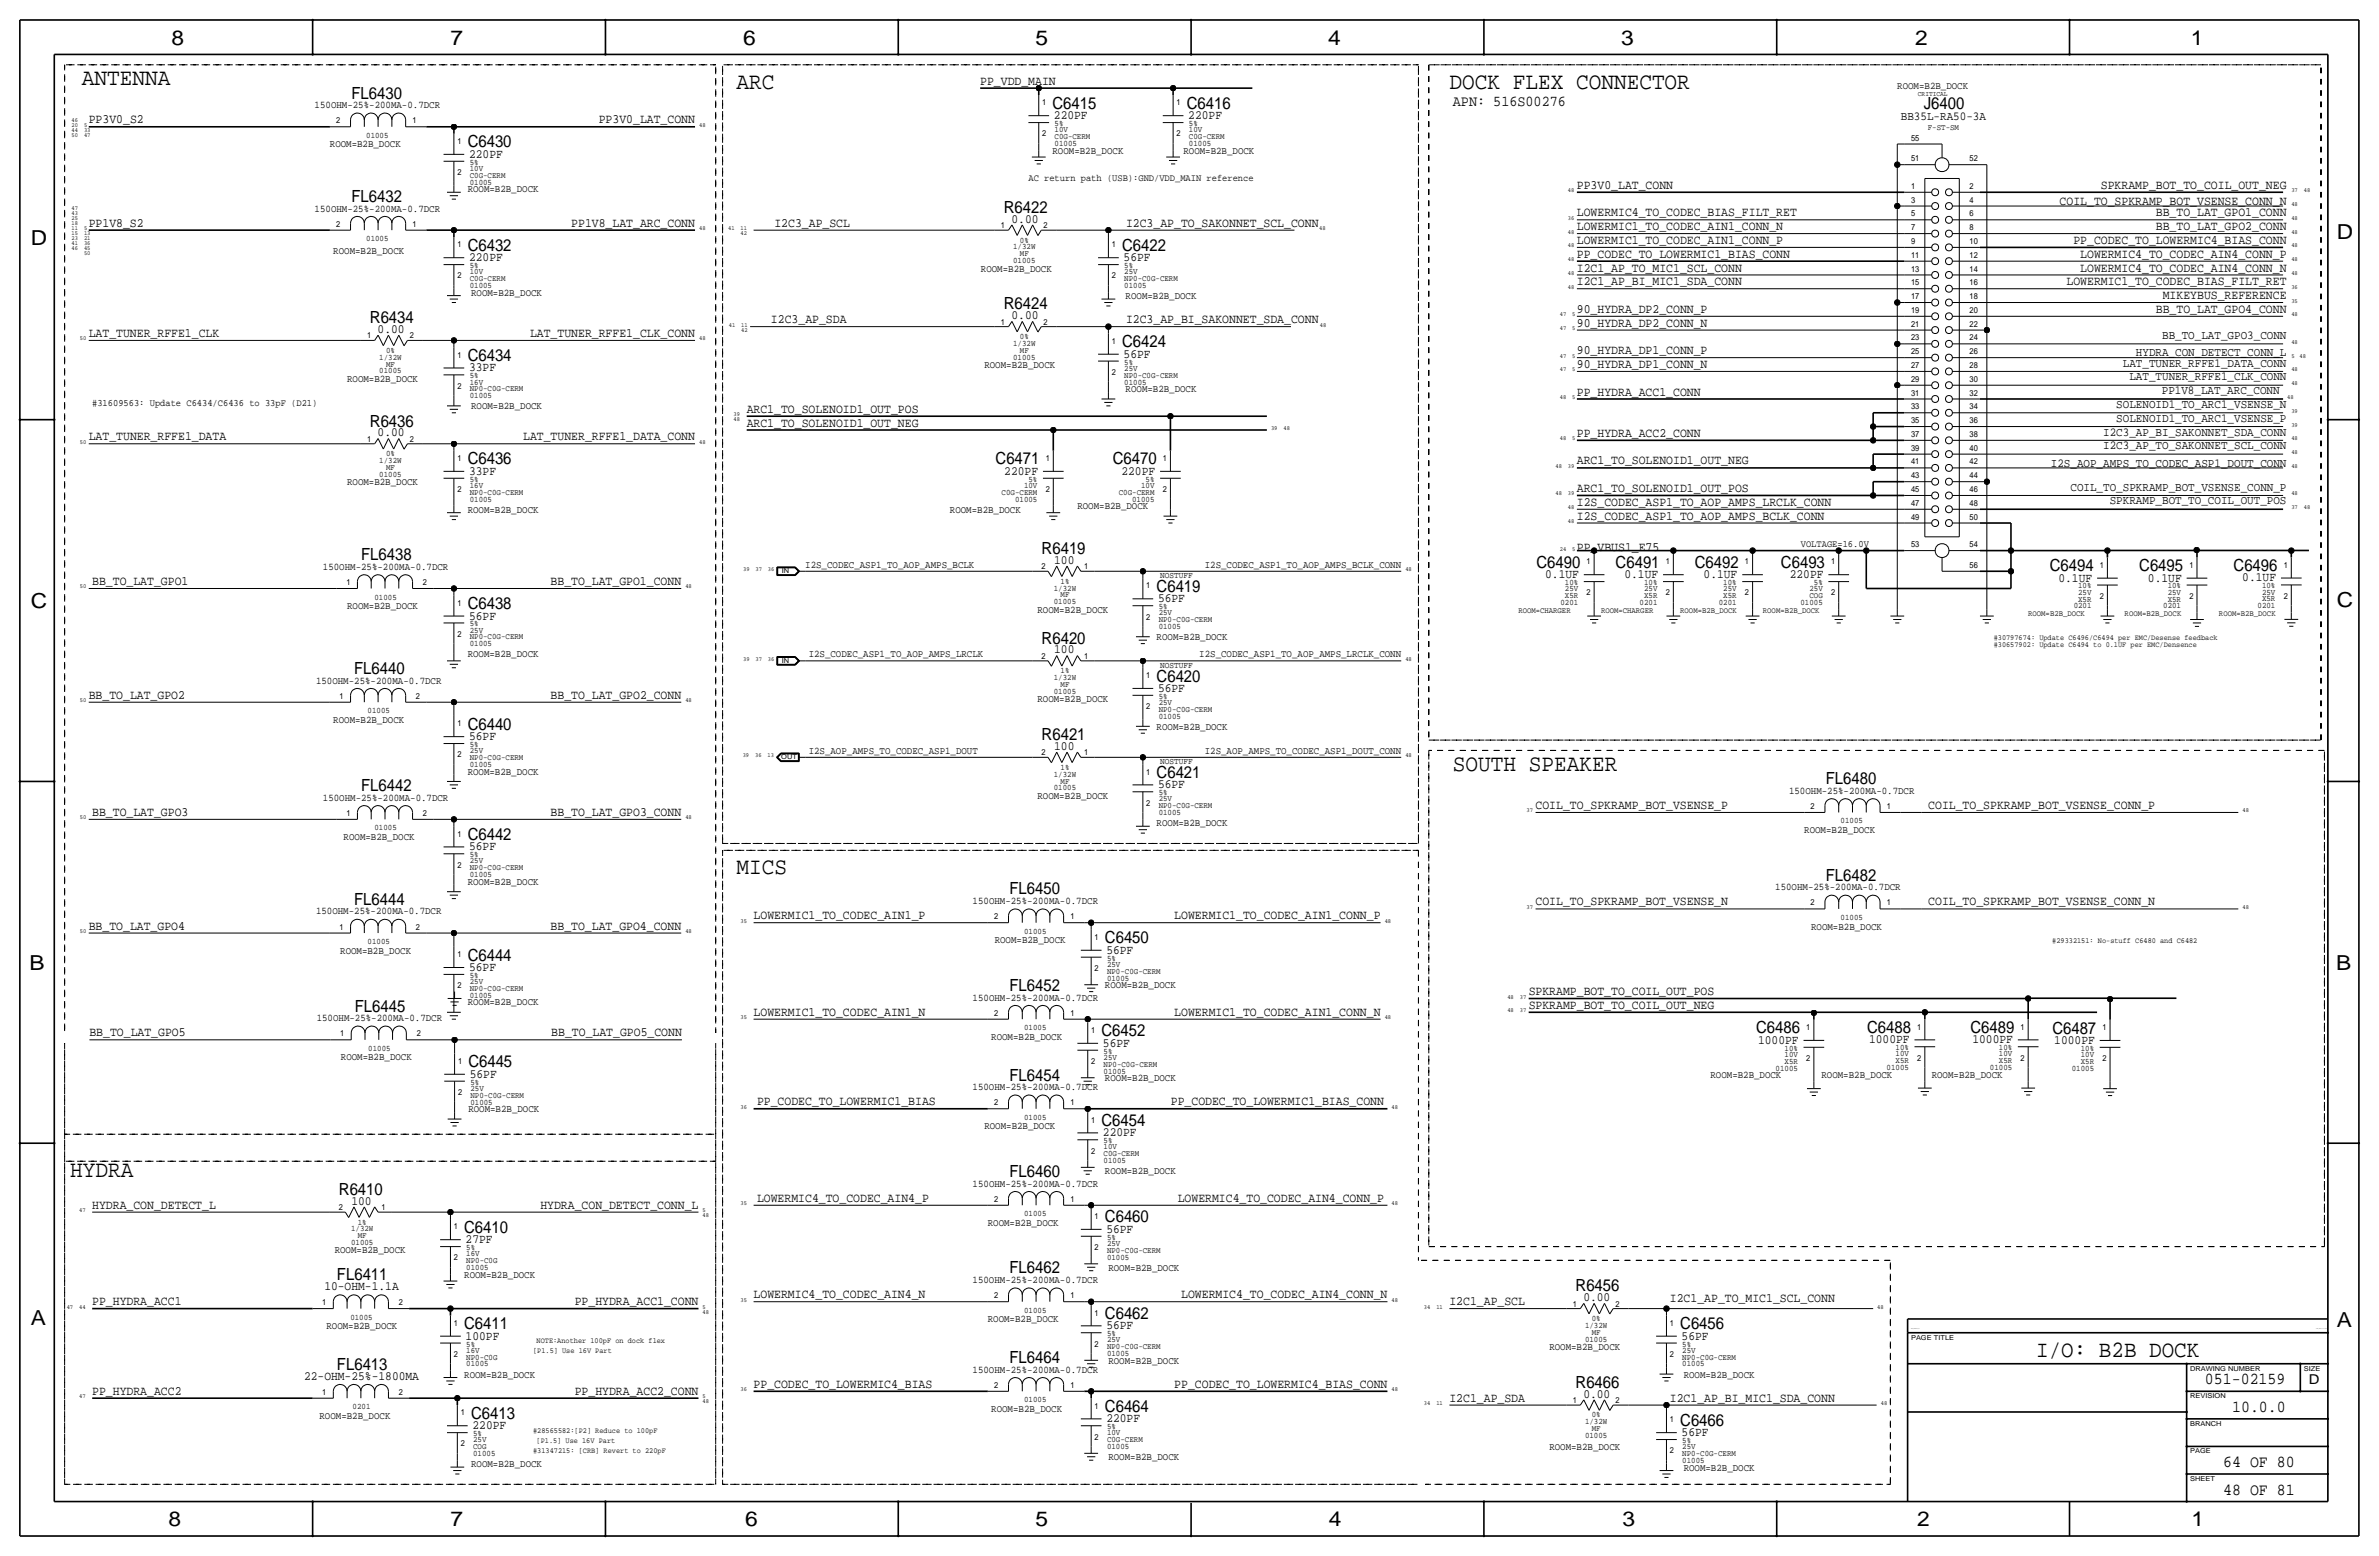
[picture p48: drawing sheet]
<svg xmlns="http://www.w3.org/2000/svg" width="877mm" height="574mm" viewBox="0 0 877 574" stroke-linecap="round" stroke-linejoin="round" font-family="sans-serif">
<defs><g id="words">
<g font-size="8.7">
<text x="30.2" y="31.5">ANTENNA</text>
<text x="271.5" y="32.8">ARC</text>
<text x="534.4" y="32.8">DOCK FLEX CONNECTOR</text>
<text x="535.6" y="284.2">SOUTH SPEAKER</text>
<text x="271.5" y="322.3">MICS</text>
<text x="25.8" y="433.9">HYDRA</text>
</g>
<text font-size="8.6" x="750.7" y="500.1">I/O: B2B DOCK</text>
<g font-size="7.6">
<text x="63.2" y="16.5">8</text>
<text x="166.1" y="16.5">7</text>
<text x="274" y="16.5">6</text>
<text x="381.7" y="16.5">5</text>
<text x="489.7" y="16.5">4</text>
<text x="597.6" y="16.5">3</text>
<text x="706.1" y="16.5">2</text>
<text x="807.7" y="16.5">1</text>
<text x="861.5" y="88.1">D</text>
<text x="11.4" y="90.4">D</text>
<text x="11.4" y="224.3">C</text>
<text x="861.5" y="223.8">C</text>
<text x="10.8" y="357.6">B</text>
<text x="861.3" y="357.4">B</text>
<text x="11.3" y="488.4">A</text>
<text x="861.5" y="489.2">A</text>
<text x="62.2" y="562.6">8</text>
<text x="166" y="562.6">7</text>
<text x="274.8" y="562.6">6</text>
<text x="381.7" y="562.6">5</text>
<text x="489.9" y="562.6">4</text>
<text x="598.1" y="562.6">3</text>
<text x="706.8" y="562.6">2</text>
<text x="807.9" y="562.6">1</text>
</g>
<g font-size="6.2">
<text x="129.6" y="36.3">FL6430</text>
<text x="388" y="40.1">C6415</text>
<text x="437.6" y="40.1">C6416</text>
<text x="709.2" y="40.1">J6400</text>
<text x="172.4" y="54.4">C6430</text>
<text x="129.6" y="74.4">FL6432</text>
<text x="370.1" y="78.5">R6422</text>
<text x="172.4" y="92.5">C6432</text>
<text x="413.7" y="92.5">C6422</text>
<text x="136.4" y="119.1">R6434</text>
<text x="370.1" y="114">R6424</text>
<text x="413.7" y="128">C6424</text>
<text x="172.4" y="133.1">C6434</text>
<text x="136.4" y="157.2">R6436</text>
<text x="172.4" y="171.2">C6436</text>
<text x="367" y="171.2">C6471</text>
<text x="410.2" y="171.2">C6470</text>
<text x="133.1" y="206.5">FL6438</text>
<text x="384" y="204.2">R6419</text>
<text x="566.4" y="209.3">C6490</text>
<text x="595.6" y="209.3">C6491</text>
<text x="624.8" y="209.3">C6492</text>
<text x="656.6" y="209.3">C6493</text>
<text x="755.7" y="210.6">C6494</text>
<text x="788.7" y="210.6">C6495</text>
<text x="823.4" y="210.5">C6496</text>
<text x="426.4" y="218.2">C6419</text>
<text x="172.4" y="224.5">C6438</text>
<text x="384" y="237.2">R6420</text>
<text x="130.6" y="248.4">FL6440</text>
<text x="426.4" y="251.2">C6420</text>
<text x="172.4" y="269">C6440</text>
<text x="384" y="272.8">R6421</text>
<text x="426.4" y="286.8">C6421</text>
<text x="133.1" y="291.6">FL6442</text>
<text x="673.1" y="289.1">FL6480</text>
<text x="172.4" y="309.6">C6442</text>
<text x="372.1" y="329.7">FL6450</text>
<text x="673.1" y="324.6">FL6482</text>
<text x="130.6" y="333.5">FL6444</text>
<text x="407.4" y="347.7">C6450</text>
<text x="172.4" y="354.1">C6444</text>
<text x="372.1" y="365.3">FL6452</text>
<text x="130.8" y="372.9">FL6445</text>
<text x="406.1" y="382">C6452</text>
<text x="647.4" y="380.9">C6486</text>
<text x="688.3" y="380.7">C6488</text>
<text x="726.4" y="380.7">C6489</text>
<text x="756.6" y="381">C6487</text>
<text x="172.7" y="393.4">C6445</text>
<text x="372.1" y="398.3">FL6454</text>
<text x="406.1" y="415">C6454</text>
<text x="372.1" y="433.8">FL6460</text>
<text x="124.9" y="440.4">R6410</text>
<text x="171.1" y="454.4">C6410</text>
<text x="407.4" y="450.6">C6460</text>
<text x="124.2" y="471.9">FL6411</text>
<text x="372.1" y="469.4">FL6462</text>
<text x="580.9" y="476">R6456</text>
<text x="171.1" y="490">C6411</text>
<text x="407.4" y="486.2">C6462</text>
<text x="619.5" y="490">C6456</text>
<text x="372.1" y="502.4">FL6464</text>
<text x="124.2" y="505">FL6413</text>
<text x="580.9" y="511.6">R6466</text>
<text x="812.9" y="510.3">051-02159</text>
<text x="407.4" y="520.4">C6464</text>
<text x="822.9" y="520.4">10.0.0</text>
<text x="173.7" y="523">C6413</text>
<text x="619.5" y="525.5">C6466</text>
<text x="819.6" y="540.8">64 OF 80</text>
<text x="819.6" y="550.9">48 OF 81</text>
</g>
<text font-size="5.6" x="535.6" y="39.1">APN: 516S00276</text>
<text font-size="5" x="851.2" y="510.3">D</text>
<g font-size="4.7">
<text x="361.4" y="31.2">PP_VDD_MAIN</text>
<text x="32.7" y="45.5">PP3V0_S2</text>
<text x="220.7" y="45.5">PP3V0_LAT_CONN</text>
<text x="388.6" y="43.9">220PF</text>
<text x="438.1" y="43.9">220PF</text>
<text x="172.9" y="58.2">220PF</text>
<text x="581.4" y="69.6">PP3V0_LAT_CONN</text>
<text x="774.5" y="69.6">SPKRAMP_BOT_TO_COIL_OUT_NEG</text>
<text x="759.3" y="75.4">COIL_TO_SPKRAMP_BOT_VSENSE_CONN_N</text>
<text x="32.7" y="83.6">PP1V8_S2</text>
<text x="210.6" y="83.6">PP1V8_LAT_ARC_CONN</text>
<text x="285.5" y="83.6">I2C3_AP_SCL</text>
<text x="372.9" y="82">0.00</text>
<text x="415.1" y="83.6">I2C3_AP_TO_SAKONNET_SCL_CONN</text>
<text x="581.4" y="79.8">LOWERMIC4_TO_CODEC_BIAS_FILT_RET</text>
<text x="794.8" y="79.8">BB_TO_LAT_GPO1_CONN</text>
<text x="581.4" y="84.8">LOWERMIC1_TO_CODEC_AIN1_CONN_N</text>
<text x="581.4" y="89.9">LOWERMIC1_TO_CODEC_AIN1_CONN_P</text>
<text x="764.4" y="89.9">PP_CODEC_TO_LOWERMIC4_BIAS_CONN</text>
<text x="794.8" y="84.8">BB_TO_LAT_GPO2_CONN</text>
<text x="581.4" y="95">PP_CODEC_TO_LOWERMIC1_BIAS_CONN</text>
<text x="766.9" y="95">LOWERMIC4_TO_CODEC_AIN4_CONN_P</text>
<text x="172.9" y="96.3">220PF</text>
<text x="414.2" y="96.3">56PF</text>
<text x="581.4" y="100.1">I2C1_AP_TO_MIC1_SCL_CONN</text>
<text x="766.9" y="100.1">LOWERMIC4_TO_CODEC_AIN4_CONN_N</text>
<text x="581.4" y="105.2">I2C1_AP_BI_MIC1_SDA_CONN</text>
<text x="761.9" y="105.2">LOWERMIC1_TO_CODEC_BIAS_FILT_RET</text>
<text x="797.4" y="110.2">MIKEYBUS_REFERENCE</text>
<text x="284.2" y="119.1">I2C3_AP_SDA</text>
<text x="372.9" y="117.6">0.00</text>
<text x="415.1" y="119.1">I2C3_AP_BI_SAKONNET_SDA_CONN</text>
<text x="581.4" y="115.3">90_HYDRA_DP2_CONN_P</text>
<text x="794.8" y="115.3">BB_TO_LAT_GPO4_CONN</text>
<text x="32.7" y="124.2">LAT_TUNER_RFFE1_CLK</text>
<text x="139.2" y="122.7">0.00</text>
<text x="195.4" y="124.2">LAT_TUNER_RFFE1_CLK_CONN</text>
<text x="581.4" y="120.4">90_HYDRA_DP2_CONN_N</text>
<text x="414.2" y="131.8">56PF</text>
<text x="581.4" y="130.6">90_HYDRA_DP1_CONN_P</text>
<text x="172.9" y="136.9">33PF</text>
<text x="581.4" y="135.6">90_HYDRA_DP1_CONN_N</text>
<text x="581.4" y="145.8">PP_HYDRA_ACC1_CONN</text>
<text x="275.3" y="152.1">ARC1_TO_SOLENOID1_OUT_POS</text>
<text x="139.2" y="160.8">0.00</text>
<text x="275.3" y="157.2">ARC1_TO_SOLENOID1_OUT_NEG</text>
<text x="581.4" y="161">PP_HYDRA_ACC2_CONN</text>
<text x="32.7" y="162.3">LAT_TUNER_RFFE1_DATA</text>
<text x="192.9" y="162.3">LAT_TUNER_RFFE1_DATA_CONN</text>
<text x="581.4" y="171.2">ARC1_TO_SOLENOID1_OUT_NEG</text>
<text x="172.9" y="175">33PF</text>
<text x="370.3" y="175">220PF</text>
<text x="413.4" y="175">220PF</text>
<text x="581.4" y="181.3">ARC1_TO_SOLENOID1_OUT_POS</text>
<text x="581.4" y="186.4">I2S_CODEC_ASP1_TO_AOP_AMPS_LRCLK_CONN</text>
<text x="581.4" y="191.5">I2S_CODEC_ASP1_TO_AOP_AMPS_BCLK_CONN</text>
<text x="581.4" y="202.9">PP_VBUS1_E75</text>
<text x="388.6" y="207.8">100</text>
<text x="34" y="215.6">BB_TO_LAT_GPO1</text>
<text x="203" y="215.6">BB_TO_LAT_GPO1_CONN</text>
<text x="569.6" y="213.1">0.1UF</text>
<text x="598.9" y="213.1">0.1UF</text>
<text x="628.1" y="213.1">0.1UF</text>
<text x="659.8" y="213.1">220PF</text>
<text x="758.9" y="214.4">0.1UF</text>
<text x="791.9" y="214.4">0.1UF</text>
<text x="826.7" y="214.3">0.1UF</text>
<text x="426.9" y="222">56PF</text>
<text x="172.9" y="228.3">56PF</text>
<text x="388.6" y="240.8">100</text>
<text x="32.7" y="257.5">BB_TO_LAT_GPO2</text>
<text x="203" y="257.5">BB_TO_LAT_GPO2_CONN</text>
<text x="426.9" y="255">56PF</text>
<text x="172.9" y="272.8">56PF</text>
<text x="388.6" y="276.4">100</text>
<text x="426.9" y="290.6">56PF</text>
<text x="566.1" y="298.2">COIL_TO_SPKRAMP_BOT_VSENSE_P</text>
<text x="710.9" y="298.2">COIL_TO_SPKRAMP_BOT_VSENSE_CONN_P</text>
<text x="34" y="300.7">BB_TO_LAT_GPO3</text>
<text x="203" y="300.7">BB_TO_LAT_GPO3_CONN</text>
<text x="172.9" y="313.4">56PF</text>
<text x="566.1" y="333.8">COIL_TO_SPKRAMP_BOT_VSENSE_N</text>
<text x="710.9" y="333.7">COIL_TO_SPKRAMP_BOT_VSENSE_CONN_N</text>
<text x="277.8" y="338.8">LOWERMIC1_TO_CODEC_AIN1_P</text>
<text x="432.9" y="338.8">LOWERMIC1_TO_CODEC_AIN1_CONN_P</text>
<text x="32.7" y="342.6">BB_TO_LAT_GPO4</text>
<text x="203" y="342.6">BB_TO_LAT_GPO4_CONN</text>
<text x="407.9" y="351.5">56PF</text>
<text x="172.9" y="357.9">56PF</text>
<text x="563.6" y="371.9">SPKRAMP_BOT_TO_COIL_OUT_NEG</text>
<text x="563.6" y="366.8">SPKRAMP_BOT_TO_COIL_OUT_POS</text>
<text x="277.8" y="374.4">LOWERMIC1_TO_CODEC_AIN1_N</text>
<text x="432.9" y="374.4">LOWERMIC1_TO_CODEC_AIN1_CONN_N</text>
<text x="33" y="382">BB_TO_LAT_GPO5</text>
<text x="203.2" y="382">BB_TO_LAT_GPO5_CONN</text>
<text x="406.6" y="385.8">56PF</text>
<text x="648.2" y="384.8">1000PF</text>
<text x="689.1" y="384.6">1000PF</text>
<text x="727.2" y="384.6">1000PF</text>
<text x="757.4" y="384.8">1000PF</text>
<text x="173.2" y="397.2">56PF</text>
<text x="279.1" y="407.4">PP_CODEC_TO_LOWERMIC1_BIAS</text>
<text x="431.7" y="407.4">PP_CODEC_TO_LOWERMIC1_BIAS_CONN</text>
<text x="406.6" y="418.8">220PF</text>
<text x="129.6" y="444">100</text>
<text x="279.1" y="443">LOWERMIC4_TO_CODEC_AIN4_P</text>
<text x="434.2" y="443">LOWERMIC4_TO_CODEC_AIN4_CONN_P</text>
<text x="34" y="445.5">HYDRA_CON_DETECT_L</text>
<text x="199.2" y="445.5">HYDRA_CON_DETECT_CONN_L</text>
<text x="407.9" y="454.4">56PF</text>
<text x="171.7" y="458.2">27PF</text>
<text x="119.6" y="475.5">10-OHM-1.1A</text>
<text x="277.8" y="478.5">LOWERMIC4_TO_CODEC_AIN4_N</text>
<text x="435.5" y="478.5">LOWERMIC4_TO_CODEC_AIN4_CONN_N</text>
<text x="583.7" y="479.6">0.00</text>
<text x="615.6" y="479.8">I2C1_AP_TO_MIC1_SCL_CONN</text>
<text x="34" y="481.1">PP_HYDRA_ACC1</text>
<text x="211.9" y="481.1">PP_HYDRA_ACC1_CONN</text>
<text x="534.4" y="481.1">I2C1_AP_SCL</text>
<text x="407.9" y="490">56PF</text>
<text x="171.7" y="493.8">100PF</text>
<text x="620" y="493.8">56PF</text>
<text x="112.1" y="508.5">22-OHM-25%-1800MA</text>
<text x="34" y="514.1">PP_HYDRA_ACC2</text>
<text x="211.9" y="514.1">PP_HYDRA_ACC2_CONN</text>
<text x="277.8" y="511.6">PP_CODEC_TO_LOWERMIC4_BIAS</text>
<text x="432.9" y="511.6">PP_CODEC_TO_LOWERMIC4_BIAS_CONN</text>
<text x="583.7" y="515.1">0.00</text>
<text x="534.4" y="516.6">I2C1_AP_SDA</text>
<text x="615.6" y="516.6">I2C1_AP_BI_MIC1_SDA_CONN</text>
<text x="174.2" y="526.8">220PF</text>
<text x="407.9" y="524.3">220PF</text>
<text x="620" y="529.3">56PF</text>
</g>
<g font-size="4.5">
<text x="700.8" y="44.2">BB35L-RA50-3A</text>
<text x="797.1" y="125">BB_TO_LAT_GPO3_CONN</text>
<text x="787.5" y="131.3">HYDRA_CON_DETECT_CONN_L</text>
<text x="782.6" y="135.1">LAT_TUNER_RFFE1_DATA_CONN</text>
<text x="785" y="140.2">LAT_TUNER_RFFE1_CLK_CONN</text>
<text x="797" y="145.3">PP1V8_LAT_ARC_CONN</text>
<text x="780.2" y="155.4">SOLENOID1_TO_ARC1_VSENSE_P</text>
<text x="780.2" y="150.4">SOLENOID1_TO_ARC1_VSENSE_N</text>
<text x="775.4" y="160.5">I2C3_AP_BI_SAKONNET_SDA_CONN</text>
<text x="775.4" y="165.6">I2C3_AP_TO_SAKONNET_SCL_CONN</text>
<text x="756.1" y="172">I2S_AOP_AMPS_TO_CODEC_ASP1_DOUT_CONN</text>
<text x="763.3" y="180.8">COIL_TO_SPKRAMP_BOT_VSENSE_CONN_P</text>
<text x="777.8" y="185.9">SPKRAMP_BOT_TO_COIL_OUT_POS</text>
</g>
<g font-size="3.8">
<text x="699.5" y="32.8">ROOM=B2B_DOCK</text>
<text x="116" y="39.9">150OHM-25%-200MA-0.7DCR</text>
<text x="121.6" y="54.4">ROOM=B2B_DOCK</text>
<text x="388" y="56.6">ROOM=B2B_DOCK</text>
<text x="436.3" y="56.6">ROOM=B2B_DOCK</text>
<text x="172.4" y="70.9">ROOM=B2B_DOCK</text>
<text x="116" y="78">150OHM-25%-200MA-0.7DCR</text>
<text x="122.9" y="93.7">ROOM=B2B_DOCK</text>
<text x="361.6" y="100.1">ROOM=B2B_DOCK</text>
<text x="173.7" y="109">ROOM=B2B_DOCK</text>
<text x="415" y="110.2">ROOM=B2B_DOCK</text>
<text x="362.9" y="135.6">ROOM=B2B_DOCK</text>
<text x="128" y="140.7">ROOM=B2B_DOCK</text>
<text x="415" y="144.5">ROOM=B2B_DOCK</text>
<text x="173.7" y="150.9">ROOM=B2B_DOCK</text>
<text x="128" y="178.8">ROOM=B2B_DOCK</text>
<text x="172.4" y="189">ROOM=B2B_DOCK</text>
<text x="350.2" y="189">ROOM=B2B_DOCK</text>
<text x="397.2" y="187.7">ROOM=B2B_DOCK</text>
<text x="296.9" y="209.3">I2S_CODEC_ASP1_TO_AOP_AMPS_BCLK</text>
<text x="444.2" y="209.3">I2S_CODEC_ASP1_TO_AOP_AMPS_BCLK_CONN</text>
<text x="119.1" y="210.1">150OHM-25%-200MA-0.7DCR</text>
<text x="128" y="224.5">ROOM=B2B_DOCK</text>
<text x="382.5" y="225.8">ROOM=B2B_DOCK</text>
<text x="426.4" y="236">ROOM=B2B_DOCK</text>
<text x="172.4" y="242.3">ROOM=B2B_DOCK</text>
<text x="298.1" y="242.3">I2S_CODEC_ASP1_TO_AOP_AMPS_LRCLK</text>
<text x="442.2" y="242.3">I2S_CODEC_ASP1_TO_AOP_AMPS_LRCLK_CONN</text>
<text x="116.5" y="252">150OHM-25%-200MA-0.7DCR</text>
<text x="382.5" y="258.8">ROOM=B2B_DOCK</text>
<text x="122.9" y="266.4">ROOM=B2B_DOCK</text>
<text x="426.4" y="269">ROOM=B2B_DOCK</text>
<text x="298.1" y="277.9">I2S_AOP_AMPS_TO_CODEC_ASP1_DOUT</text>
<text x="444.2" y="277.9">I2S_AOP_AMPS_TO_CODEC_ASP1_DOUT_CONN</text>
<text x="172.4" y="285.5">ROOM=B2B_DOCK</text>
<text x="659.6" y="292.6">150OHM-25%-200MA-0.7DCR</text>
<text x="119.1" y="295.1">150OHM-25%-200MA-0.7DCR</text>
<text x="382.5" y="294.4">ROOM=B2B_DOCK</text>
<text x="426.4" y="304.5">ROOM=B2B_DOCK</text>
<text x="126.7" y="309.6">ROOM=B2B_DOCK</text>
<text x="665.2" y="307.1">ROOM=B2B_DOCK</text>
<text x="172.4" y="326.1">ROOM=B2B_DOCK</text>
<text x="654.5" y="328.2">150OHM-25%-200MA-0.7DCR</text>
<text x="358.6" y="333.2">150OHM-25%-200MA-0.7DCR</text>
<text x="116.5" y="337.1">150OHM-25%-200MA-0.7DCR</text>
<text x="366.7" y="347.7">ROOM=B2B_DOCK</text>
<text x="667.7" y="342.6">ROOM=B2B_DOCK</text>
<text x="125.4" y="351.5">ROOM=B2B_DOCK</text>
<text x="407.4" y="364.2">ROOM=B2B_DOCK</text>
<text x="172.4" y="370.6">ROOM=B2B_DOCK</text>
<text x="358.6" y="368.8">150OHM-25%-200MA-0.7DCR</text>
<text x="116.8" y="376.4">150OHM-25%-200MA-0.7DCR</text>
<text x="365.5" y="383.3">ROOM=B2B_DOCK</text>
<text x="125.7" y="390.9">ROOM=B2B_DOCK</text>
<text x="358.6" y="401.8">150OHM-25%-200MA-0.7DCR</text>
<text x="407.4" y="398.5">ROOM=B2B_DOCK</text>
<text x="630.6" y="397.5">ROOM=B2B_DOCK</text>
<text x="671.5" y="397.3">ROOM=B2B_DOCK</text>
<text x="712.2" y="397.3">ROOM=B2B_DOCK</text>
<text x="172.7" y="409.9">ROOM=B2B_DOCK</text>
<text x="362.9" y="416.3">ROOM=B2B_DOCK</text>
<text x="358.6" y="437.4">150OHM-25%-200MA-0.7DCR</text>
<text x="407.4" y="432.8">ROOM=B2B_DOCK</text>
<text x="364.2" y="451.9">ROOM=B2B_DOCK</text>
<text x="123.4" y="462">ROOM=B2B_DOCK</text>
<text x="171.1" y="470.9">ROOM=B2B_DOCK</text>
<text x="358.6" y="472.9">150OHM-25%-200MA-0.7DCR</text>
<text x="408.6" y="468.4">ROOM=B2B_DOCK</text>
<text x="120.3" y="490">ROOM=B2B_DOCK</text>
<text x="364.2" y="487.4">ROOM=B2B_DOCK</text>
<text x="571.2" y="497.6">ROOM=B2B_DOCK</text>
<text x="408.6" y="502.7">ROOM=B2B_DOCK</text>
<text x="171.1" y="507.7">ROOM=B2B_DOCK</text>
<text x="358.6" y="506">150OHM-25%-200MA-0.7DCR</text>
<text x="620.7" y="507.7">ROOM=B2B_DOCK</text>
<text x="365.5" y="520.4">ROOM=B2B_DOCK</text>
<text x="117.8" y="523">ROOM=B2B_DOCK</text>
<text x="408.6" y="538.2">ROOM=B2B_DOCK</text>
<text x="571.2" y="534.4">ROOM=B2B_DOCK</text>
<text x="173.7" y="540.8">ROOM=B2B_DOCK</text>
<text x="620.7" y="542">ROOM=B2B_DOCK</text>
</g>
<g font-size="3.6">
<text x="379.2" y="66.8">AC return path (USB):GND/VDD_MAIN reference</text>
<text x="34" y="149.6">#31609563: Update C6434/C6436 to 33pF (D21)</text>
<text x="663.9" y="201.7">VOLTAGE=16.0V</text>
</g>
<g font-size="3.2">
<text x="427.7" y="213.1">NOSTUFF</text>
<text x="427.7" y="246.1">NOSTUFF</text>
<text x="427.7" y="281.7">NOSTUFF</text>
</g>
<g font-size="3.1">
<text x="384.2" y="38.8">1</text>
<text x="433.8" y="38.8">1</text>
<text x="123.9" y="45.5">2</text>
<text x="152.1" y="45.5">1</text>
<text x="388.8" y="46.5">5%</text>
<text x="438.3" y="46.5">5%</text>
<text x="710.7" y="47.8">F-ST-SM</text>
<text x="135" y="50.8">01005</text>
<text x="168.6" y="53.1">1</text>
<text x="384.2" y="50.3">2</text>
<text x="388.8" y="53.8">01005</text>
<text x="388.8" y="48.7">10V</text>
<text x="388.8" y="51.3">C0G-CERM</text>
<text x="433.8" y="50.3">2</text>
<text x="438.3" y="48.7">10V</text>
<text x="438.3" y="53.8">01005</text>
<text x="438.3" y="51.3">C0G-CERM</text>
<text x="704.5" y="51.8">55</text>
<text x="704.5" y="59.4">51</text>
<text x="726.1" y="59.4">52</text>
<text x="168.6" y="64.5">2</text>
<text x="173.2" y="60.7">5%</text>
<text x="173.2" y="63">10V</text>
<text x="173.2" y="65.5">C0G-CERM</text>
<text x="173.2" y="68.1">01005</text>
<text x="704.5" y="69.6">1</text>
<text x="726.1" y="69.6">2</text>
<text x="704.5" y="74.7">3</text>
<text x="726.1" y="74.7">4</text>
<text x="123.9" y="83.6">2</text>
<text x="152.1" y="83.6">1</text>
<text x="704.5" y="79.8">5</text>
<text x="726.1" y="79.8">6</text>
<text x="135" y="88.9">01005</text>
<text x="369" y="84.1">1</text>
<text x="376" y="89.4">0%</text>
<text x="384.8" y="84.1">2</text>
<text x="704.5" y="89.9">9</text>
<text x="704.5" y="84.8">7</text>
<text x="726.1" y="89.9">10</text>
<text x="726.1" y="84.8">8</text>
<text x="168.6" y="91.2">1</text>
<text x="373.5" y="91.9">1/32W</text>
<text x="376" y="94.5">MF</text>
<text x="409.9" y="91.2">1</text>
<text x="704.5" y="95">11</text>
<text x="726.1" y="95">12</text>
<text x="173.2" y="101.1">10V</text>
<text x="173.2" y="98.8">5%</text>
<text x="373.5" y="97">01005</text>
<text x="414.5" y="101.1">25V</text>
<text x="414.5" y="98.8">5%</text>
<text x="704.5" y="100.1">13</text>
<text x="726.1" y="100.1">14</text>
<text x="168.6" y="102.6">2</text>
<text x="173.2" y="106.2">01005</text>
<text x="173.2" y="103.6">C0G-CERM</text>
<text x="409.9" y="102.6">2</text>
<text x="414.5" y="103.6">NP0-C0G-CERM</text>
<text x="414.5" y="106.2">01005</text>
<text x="704.5" y="105.2">15</text>
<text x="726.1" y="105.2">16</text>
<text x="704.5" y="110.2">17</text>
<text x="726.1" y="110.2">18</text>
<text x="369" y="119.6">1</text>
<text x="384.8" y="119.6">2</text>
<text x="704.5" y="115.3">19</text>
<text x="726.1" y="115.3">20</text>
<text x="135.3" y="124.7">1</text>
<text x="151.1" y="124.7">2</text>
<text x="376" y="125">0%</text>
<text x="704.5" y="125.5">23</text>
<text x="704.5" y="120.4">21</text>
<text x="726.1" y="125.5">24</text>
<text x="726.1" y="120.4">22</text>
<text x="142.3" y="130">0%</text>
<text x="168.6" y="131.8">1</text>
<text x="373.5" y="127.5">1/32W</text>
<text x="376" y="130">MF</text>
<text x="409.9" y="126.7">1</text>
<text x="704.5" y="130.6">25</text>
<text x="726.1" y="130.6">26</text>
<text x="139.8" y="137.7">01005</text>
<text x="139.8" y="132.6">1/32W</text>
<text x="142.3" y="135.1">MF</text>
<text x="373.5" y="132.6">01005</text>
<text x="414.5" y="136.7">25V</text>
<text x="414.5" y="134.4">5%</text>
<text x="704.5" y="135.6">27</text>
<text x="726.1" y="135.6">28</text>
<text x="168.6" y="143.3">2</text>
<text x="173.2" y="139.4">5%</text>
<text x="173.2" y="141.7">16V</text>
<text x="409.9" y="138.2">2</text>
<text x="414.5" y="141.7">01005</text>
<text x="414.5" y="139.2">NP0-C0G-CERM</text>
<text x="704.5" y="140.7">29</text>
<text x="726.1" y="140.7">30</text>
<text x="173.2" y="144.3">NP0-C0G-CERM</text>
<text x="173.2" y="146.8">01005</text>
<text x="704.5" y="145.8">31</text>
<text x="726.1" y="145.8">32</text>
<text x="704.5" y="156">35</text>
<text x="704.5" y="150.9">33</text>
<text x="726.1" y="156">36</text>
<text x="726.1" y="150.9">34</text>
<text x="704.5" y="161">37</text>
<text x="726.1" y="161">38</text>
<text x="135.3" y="162.8">1</text>
<text x="151.1" y="162.8">2</text>
<text x="704.5" y="166.1">39</text>
<text x="726.1" y="166.1">40</text>
<text x="139.8" y="170.7">1/32W</text>
<text x="142.3" y="173.2">MF</text>
<text x="142.3" y="168.1">0%</text>
<text x="168.6" y="169.9">1</text>
<text x="385.5" y="169.9">1</text>
<text x="428.7" y="169.9">1</text>
<text x="704.5" y="171.2">41</text>
<text x="726.1" y="171.2">42</text>
<text x="139.8" y="175.8">01005</text>
<text x="173.2" y="177.5">5%</text>
<text x="173.2" y="179.8">16V</text>
<text x="377.5" y="179.8">10V</text>
<text x="379.2" y="177.5">5%</text>
<text x="420.7" y="179.8">10V</text>
<text x="422.4" y="177.5">5%</text>
<text x="704.5" y="176.3">43</text>
<text x="726.1" y="176.3">44</text>
<text x="168.6" y="181.4">2</text>
<text x="173.2" y="182.4">NP0-C0G-CERM</text>
<text x="173.2" y="184.9">01005</text>
<text x="369.3" y="182.4">C0G-CERM</text>
<text x="374.2" y="184.9">01005</text>
<text x="385.5" y="181.4">2</text>
<text x="412.5" y="182.4">C0G-CERM</text>
<text x="417.4" y="184.9">01005</text>
<text x="428.7" y="181.4">2</text>
<text x="704.5" y="181.4">45</text>
<text x="726.1" y="181.4">46</text>
<text x="704.5" y="191.5">49</text>
<text x="704.5" y="186.4">47</text>
<text x="726.1" y="191.5">50</text>
<text x="726.1" y="186.4">48</text>
<text x="704.5" y="201.7">53</text>
<text x="726.1" y="201.7">54</text>
<text x="384" y="209.8">2</text>
<text x="399.7" y="209.8">1</text>
<text x="584.9" y="208">1</text>
<text x="614.1" y="208">1</text>
<text x="643.3" y="208">1</text>
<text x="675.1" y="208">1</text>
<text x="726.1" y="209.3">56</text>
<text x="774.1" y="209.3">1</text>
<text x="807.2" y="209.3">1</text>
<text x="841.9" y="209.3">1</text>
<text x="127.7" y="215.6">1</text>
<text x="155.9" y="215.6">2</text>
<text x="391" y="215.1">1%</text>
<text x="576.9" y="215.6">10%</text>
<text x="606.1" y="215.6">10%</text>
<text x="635.3" y="215.6">10%</text>
<text x="668.7" y="215.6">5%</text>
<text x="138.1" y="221">01005</text>
<text x="388.5" y="217.7">1/32W</text>
<text x="391" y="220.2">MF</text>
<text x="422.6" y="216.9">1</text>
<text x="576.9" y="217.9">25V</text>
<text x="576.9" y="220.5">X5R</text>
<text x="584.9" y="219.5">2</text>
<text x="606.1" y="217.9">25V</text>
<text x="606.1" y="220.5">X5R</text>
<text x="614.1" y="219.5">2</text>
<text x="635.3" y="217.9">25V</text>
<text x="635.3" y="220.5">X5R</text>
<text x="643.3" y="219.5">2</text>
<text x="667.1" y="220.5">COG</text>
<text x="667.1" y="217.9">25V</text>
<text x="675.1" y="219.5">2</text>
<text x="766.1" y="219.2">25V</text>
<text x="766.1" y="216.9">10%</text>
<text x="766.1" y="221.7">X5R</text>
<text x="774.1" y="220.7">2</text>
<text x="799.2" y="221.7">X5R</text>
<text x="799.2" y="219.2">25V</text>
<text x="799.2" y="216.9">10%</text>
<text x="807.2" y="220.7">2</text>
<text x="833.9" y="221.7">X5R</text>
<text x="833.9" y="219.2">25V</text>
<text x="833.9" y="216.9">10%</text>
<text x="841.9" y="220.7">2</text>
<text x="168.6" y="223.3">1</text>
<text x="388.5" y="222.8">01005</text>
<text x="427.2" y="226.8">25V</text>
<text x="427.2" y="224.5">5%</text>
<text x="575.3" y="223">0201</text>
<text x="604.5" y="223">0201</text>
<text x="633.7" y="223">0201</text>
<text x="663.8" y="223">01005</text>
<text x="764.5" y="224.3">0201</text>
<text x="797.5" y="224.3">0201</text>
<text x="832.3" y="224.2">0201</text>
<text x="173.2" y="230.9">5%</text>
<text x="173.2" y="233.2">25V</text>
<text x="422.6" y="228.3">2</text>
<text x="427.2" y="229.4">NP0-C0G-CERM</text>
<text x="427.2" y="231.9">01005</text>
<text x="168.6" y="234.7">2</text>
<text x="173.2" y="235.7">NP0-C0G-CERM</text>
<text x="173.2" y="238.3">01005</text>
<text x="384" y="242.8">2</text>
<text x="399.7" y="242.8">1</text>
<text x="388.5" y="250.7">1/32W</text>
<text x="391" y="248.2">1%</text>
<text x="422.6" y="249.9">1</text>
<text x="125.2" y="257.6">1</text>
<text x="153.4" y="257.6">2</text>
<text x="388.5" y="255.8">01005</text>
<text x="391" y="253.2">MF</text>
<text x="427.2" y="257.6">5%</text>
<text x="135.5" y="262.9">01005</text>
<text x="422.6" y="261.4">2</text>
<text x="427.2" y="262.4">NP0-C0G-CERM</text>
<text x="427.2" y="259.8">25V</text>
<text x="168.6" y="267.7">1</text>
<text x="427.2" y="264.9">01005</text>
<text x="173.2" y="275.3">5%</text>
<text x="168.6" y="279.1">2</text>
<text x="173.2" y="280.2">NP0-C0G-CERM</text>
<text x="173.2" y="277.6">25V</text>
<text x="384" y="278.4">2</text>
<text x="399.7" y="278.4">1</text>
<text x="173.2" y="282.7">01005</text>
<text x="388.5" y="286.3">1/32W</text>
<text x="391" y="283.7">1%</text>
<text x="422.6" y="285.5">1</text>
<text x="388.5" y="291.3">01005</text>
<text x="391" y="288.8">MF</text>
<text x="427.2" y="293.1">5%</text>
<text x="422.6" y="296.9">2</text>
<text x="427.2" y="295.4">25V</text>
<text x="427.2" y="297.9">NP0-C0G-CERM</text>
<text x="667.5" y="298.2">2</text>
<text x="695.7" y="298.2">1</text>
<text x="127.7" y="300.7">1</text>
<text x="155.9" y="300.7">2</text>
<text x="427.2" y="300.5">01005</text>
<text x="678.6" y="303.5">01005</text>
<text x="138.1" y="306.1">01005</text>
<text x="168.6" y="308.4">1</text>
<text x="173.2" y="316">5%</text>
<text x="168.6" y="319.8">2</text>
<text x="173.2" y="318.3">25V</text>
<text x="173.2" y="323.3">01005</text>
<text x="173.2" y="320.8">NP0-C0G-CERM</text>
<text x="667.5" y="333.8">2</text>
<text x="695.7" y="333.8">1</text>
<text x="366.5" y="338.8">2</text>
<text x="394.7" y="338.8">1</text>
<text x="678.6" y="339.1">01005</text>
<text x="125.2" y="342.6">1</text>
<text x="135.5" y="348">01005</text>
<text x="153.4" y="342.6">2</text>
<text x="377.6" y="344.2">01005</text>
<text x="403.6" y="346.5">1</text>
<text x="168.6" y="352.8">1</text>
<text x="403.6" y="357.9">2</text>
<text x="408.1" y="358.9">NP0-C0G-CERM</text>
<text x="408.1" y="354.1">5%</text>
<text x="408.1" y="356.4">25V</text>
<text x="168.6" y="364.2">2</text>
<text x="173.2" y="360.4">5%</text>
<text x="173.2" y="362.7">25V</text>
<text x="173.2" y="365.3">NP0-C0G-CERM</text>
<text x="408.1" y="361.4">01005</text>
<text x="173.2" y="367.8">01005</text>
<text x="366.5" y="374.4">2</text>
<text x="394.7" y="374.4">1</text>
<text x="125.4" y="382">1</text>
<text x="153.6" y="382">2</text>
<text x="377.6" y="379.7">01005</text>
<text x="402.3" y="380.7">1</text>
<text x="665.9" y="379.7">1</text>
<text x="706.8" y="379.5">1</text>
<text x="744.9" y="379.5">1</text>
<text x="775.1" y="379.7">1</text>
<text x="135.8" y="387.3">01005</text>
<text x="406.9" y="388.4">5%</text>
<text x="657.9" y="389.6">10V</text>
<text x="657.9" y="387.3">10%</text>
<text x="698.8" y="387.1">10%</text>
<text x="698.8" y="389.4">10V</text>
<text x="736.9" y="389.4">10V</text>
<text x="736.9" y="387.1">10%</text>
<text x="767.1" y="389.6">10V</text>
<text x="767.1" y="387.3">10%</text>
<text x="168.9" y="392.2">1</text>
<text x="402.3" y="392.2">2</text>
<text x="406.9" y="390.7">25V</text>
<text x="406.9" y="395.7">01005</text>
<text x="406.9" y="393.2">NP0-C0G-CERM</text>
<text x="654.6" y="394.7">01005</text>
<text x="657.9" y="392.1">X5R</text>
<text x="665.9" y="391.1">2</text>
<text x="695.5" y="394.5">01005</text>
<text x="698.8" y="391.9">X5R</text>
<text x="706.8" y="390.9">2</text>
<text x="733.6" y="394.5">01005</text>
<text x="736.9" y="391.9">X5R</text>
<text x="744.9" y="390.9">2</text>
<text x="763.8" y="394.7">01005</text>
<text x="767.1" y="392.1">X5R</text>
<text x="775.1" y="391.1">2</text>
<text x="173.4" y="399.8">5%</text>
<text x="168.9" y="403.6">2</text>
<text x="173.4" y="402.1">25V</text>
<text x="173.4" y="407.1">01005</text>
<text x="173.4" y="404.6">NP0-C0G-CERM</text>
<text x="366.5" y="407.4">2</text>
<text x="394.7" y="407.4">1</text>
<text x="377.6" y="412.7">01005</text>
<text x="402.3" y="413.8">1</text>
<text x="402.3" y="425.2">2</text>
<text x="406.9" y="423.7">10V</text>
<text x="406.9" y="421.4">5%</text>
<text x="406.9" y="426.2">C0G-CERM</text>
<text x="406.9" y="428.8">01005</text>
<text x="366.5" y="443">2</text>
<text x="394.7" y="443">1</text>
<text x="124.9" y="446">2</text>
<text x="140.7" y="446">1</text>
<text x="377.6" y="448.3">01005</text>
<text x="403.6" y="449.3">1</text>
<text x="129.4" y="453.9">1/32W</text>
<text x="131.9" y="451.4">1%</text>
<text x="167.3" y="453.1">1</text>
<text x="129.4" y="459">01005</text>
<text x="131.9" y="456.4">MF</text>
<text x="171.9" y="460.8">5%</text>
<text x="403.6" y="460.8">2</text>
<text x="408.1" y="459.2">25V</text>
<text x="408.1" y="456.9">5%</text>
<text x="408.1" y="461.8">NP0-C0G-CERM</text>
<text x="167.3" y="464.6">2</text>
<text x="171.9" y="465.6">NP0-C0G</text>
<text x="171.9" y="463">16V</text>
<text x="408.1" y="464.3">01005</text>
<text x="171.9" y="468.1">01005</text>
<text x="366.5" y="478.5">2</text>
<text x="394.7" y="478.5">1</text>
<text x="118.8" y="481.1">1</text>
<text x="147" y="481.1">2</text>
<text x="377.6" y="483.9">01005</text>
<text x="403.6" y="484.9">1</text>
<text x="579.8" y="481.6">1</text>
<text x="595.6" y="481.6">2</text>
<text x="129.2" y="486.4">01005</text>
<text x="167.3" y="488.7">1</text>
<text x="584.3" y="489.5">1/32W</text>
<text x="586.8" y="486.9">0%</text>
<text x="586.8" y="492">MF</text>
<text x="615.6" y="488.7">1</text>
<text x="171.9" y="496.3">5%</text>
<text x="403.6" y="496.3">2</text>
<text x="408.1" y="492.5">5%</text>
<text x="408.1" y="497.3">NP0-C0G-CERM</text>
<text x="408.1" y="494.8">25V</text>
<text x="584.3" y="494.5">01005</text>
<text x="620.2" y="496.3">5%</text>
<text x="167.3" y="500.1">2</text>
<text x="171.9" y="501.1">NP0-C0G</text>
<text x="171.9" y="503.7">01005</text>
<text x="171.9" y="498.6">16V</text>
<text x="408.1" y="499.9">01005</text>
<text x="615.6" y="500.1">2</text>
<text x="620.2" y="503.7">01005</text>
<text x="620.2" y="501.1">NP0-C0G-CERM</text>
<text x="620.2" y="498.6">25V</text>
<text x="118.8" y="514.1">1</text>
<text x="147" y="514.1">2</text>
<text x="366.5" y="511.6">2</text>
<text x="394.7" y="511.6">1</text>
<text x="130" y="519.4">0201</text>
<text x="169.9" y="521.7">1</text>
<text x="377.6" y="516.9">01005</text>
<text x="403.6" y="519.2">1</text>
<text x="579.8" y="517.1">1</text>
<text x="595.6" y="517.1">2</text>
<text x="408.1" y="526.8">5%</text>
<text x="584.3" y="525">1/32W</text>
<text x="586.8" y="522.5">0%</text>
<text x="586.8" y="527.6">MF</text>
<text x="615.6" y="524.3">1</text>
<text x="169.9" y="533.1">2</text>
<text x="174.4" y="529.3">5%</text>
<text x="174.4" y="531.6">25V</text>
<text x="403.6" y="530.6">2</text>
<text x="408.1" y="529.1">10V</text>
<text x="408.1" y="531.6">C0G-CERM</text>
<text x="584.3" y="530.1">01005</text>
<text x="620.2" y="531.9">5%</text>
<text x="174.4" y="536.7">01005</text>
<text x="174.4" y="534.2">COG</text>
<text x="408.1" y="534.2">01005</text>
<text x="615.6" y="535.7">2</text>
<text x="620.2" y="536.7">NP0-C0G-CERM</text>
<text x="620.2" y="534.2">25V</text>
<text x="620.2" y="539.2">01005</text>
</g>
<g font-size="3">
<text x="559.8" y="225.8">ROOM=CHARGER</text>
<text x="590.2" y="225.8">ROOM=CHARGER</text>
<text x="619.5" y="225.8">ROOM=B2B_DOCK</text>
<text x="649.9" y="225.8">ROOM=B2B_DOCK</text>
<text x="747.7" y="227.1">ROOM=B2B_DOCK</text>
<text x="783.3" y="227.1">ROOM=B2B_DOCK</text>
<text x="818.1" y="227">ROOM=B2B_DOCK</text>
</g>
<g font-size="2.9">
<text x="735" y="238.5">#30657902: Update C6494 to 0.1UF per EMC/Densence</text>
<text x="735" y="236">#30797674: Update C6496/C6494 per EMC/Desense feedback</text>
<text x="756.6" y="347.7">#29332151: No-stuff C6480 and C6482</text>
<text x="197.8" y="495">NOTE:Another 100pF on dock flex</text>
<text x="196.5" y="498.9">[P1.5] Use 16V Part</text>
<text x="196.5" y="528.1">#28565582:[P2] Reduce to 100pF</text>
<text x="197.8" y="531.9">[P1.5] Use 16V Part</text>
<text x="196.5" y="535.7">#31347215: [CRB] Revert to 220pF</text>
</g>
<text font-size="2.6" x="707.1" y="35.3">CRITICAL</text>
<g font-size="2.5">
<text x="288.2" y="211.3">IN</text>
<text x="288.2" y="244.3">IN</text>
<text x="288" y="279.9">OUT</text>
<text x="704.5" y="493.8">PAGE TITLE</text>
<text x="807.4" y="505.2">DRAWING NUMBER</text>
<text x="849.3" y="505.2">SIZE</text>
<text x="807.4" y="515.4">REVISION</text>
<text x="807.4" y="525.5">BRANCH</text>
<text x="807.4" y="535.7">PAGE</text>
<text x="807.4" y="545.8">SHEET</text>
</g>
<g font-size="2.3">
<text x="26.4" y="44.9">46</text>
<text x="26.4" y="46.7">20</text>
<text x="31" y="46.7">5</text>
<text x="257.8" y="46.7">48</text>
<text x="26.4" y="50.4">50</text>
<text x="26.4" y="48.6">44</text>
<text x="31" y="50.4">47</text>
<text x="31" y="48.6">33</text>
<text x="578.1" y="70.9">48</text>
<text x="844.8" y="70.9">37</text>
<text x="849.3" y="70.9">48</text>
<text x="26.4" y="77.5">47</text>
<text x="844.8" y="76">48</text>
<text x="26.4" y="79.3">43</text>
<text x="26.4" y="81.2">25</text>
<text x="26.4" y="83">18</text>
<text x="578.1" y="81">36</text>
<text x="844.8" y="81">48</text>
<text x="26.4" y="88.5">23</text>
<text x="26.4" y="86.7">15</text>
<text x="26.4" y="84.8">11</text>
<text x="31" y="88.5">21</text>
<text x="31" y="86.7">13</text>
<text x="31" y="84.8">5</text>
<text x="257.8" y="84.8">48</text>
<text x="268.4" y="84.8">41</text>
<text x="273" y="86.7">42</text>
<text x="273" y="84.8">11</text>
<text x="486.4" y="84.8">48</text>
<text x="578.1" y="86.1">48</text>
<text x="844.8" y="86.1">48</text>
<text x="26.4" y="92.2">46</text>
<text x="26.4" y="90.3">41</text>
<text x="31" y="94">50</text>
<text x="31" y="92.2">45</text>
<text x="31" y="90.3">36</text>
<text x="578.1" y="91.2">48</text>
<text x="844.8" y="91.2">48</text>
<text x="578.1" y="96.3">48</text>
<text x="578.1" y="101.4">48</text>
<text x="844.8" y="101.4">48</text>
<text x="844.8" y="96.3">48</text>
<text x="578.1" y="106.4">48</text>
<text x="844.8" y="106.4">36</text>
<text x="844.8" y="111.5">35</text>
<text x="575.1" y="116.6">47</text>
<text x="579.6" y="116.6">5</text>
<text x="844.8" y="116.6">48</text>
<text x="29.4" y="125.5">50</text>
<text x="257.8" y="125.5">48</text>
<text x="268.7" y="120.4">41</text>
<text x="273.3" y="122.2">42</text>
<text x="273.3" y="120.4">11</text>
<text x="486.6" y="120.4">48</text>
<text x="575.1" y="121.7">47</text>
<text x="579.6" y="121.7">5</text>
<text x="575.1" y="131.8">47</text>
<text x="579.6" y="131.8">5</text>
<text x="844.8" y="131.8">5</text>
<text x="844.8" y="126.8">48</text>
<text x="847.8" y="131.8">48</text>
<text x="575.1" y="136.9">47</text>
<text x="579.6" y="136.9">5</text>
<text x="844.8" y="136.9">48</text>
<text x="844.8" y="142">48</text>
<text x="575.1" y="147.1">48</text>
<text x="579.6" y="147.1">5</text>
<text x="843.2" y="147.1">48</text>
<text x="270.5" y="155.2">48</text>
<text x="270.5" y="153.4">39</text>
<text x="844.8" y="152.2">39</text>
<text x="468.6" y="158.5">39</text>
<text x="473.2" y="158.5">48</text>
<text x="844.8" y="157.2">39</text>
<text x="29.4" y="163.6">50</text>
<text x="257.8" y="163.6">48</text>
<text x="575.1" y="162.3">48</text>
<text x="579.6" y="162.3">5</text>
<text x="844.8" y="167.4">48</text>
<text x="844.8" y="162.3">48</text>
<text x="573.5" y="172.5">48</text>
<text x="578.1" y="172.5">39</text>
<text x="844.8" y="172.5">48</text>
<text x="573.5" y="182.6">48</text>
<text x="578.1" y="182.6">39</text>
<text x="844.8" y="182.6">48</text>
<text x="578.1" y="187.7">48</text>
<text x="844.8" y="187.7">37</text>
<text x="849.3" y="187.7">48</text>
<text x="578.1" y="192.8">48</text>
<text x="575.1" y="202.9">24</text>
<text x="579.6" y="202.9">5</text>
<text x="274" y="210.6">39</text>
<text x="278.5" y="210.6">37</text>
<text x="283.1" y="210.6">36</text>
<text x="518.1" y="210.6">48</text>
<text x="29.4" y="216.9">50</text>
<text x="252.7" y="216.9">48</text>
<text x="274" y="243.6">39</text>
<text x="278.5" y="243.6">37</text>
<text x="283.1" y="243.6">36</text>
<text x="518.1" y="243.6">48</text>
<text x="29.4" y="258.8">50</text>
<text x="252.7" y="258.8">48</text>
<text x="273.8" y="279.1">39</text>
<text x="278.4" y="279.1">36</text>
<text x="283" y="279.1">13</text>
<text x="518.1" y="279.1">48</text>
<text x="562.8" y="299.5">37</text>
<text x="826.7" y="299.5">48</text>
<text x="29.4" y="302">50</text>
<text x="252.7" y="302">48</text>
<text x="562.8" y="335">37</text>
<text x="826.7" y="335">48</text>
<text x="273" y="340.1">35</text>
<text x="510.5" y="340.1">48</text>
<text x="29.4" y="343.9">50</text>
<text x="252.7" y="343.9">48</text>
<text x="555.7" y="368">48</text>
<text x="560.3" y="368">37</text>
<text x="273" y="375.7">35</text>
<text x="510.5" y="375.7">48</text>
<text x="555.7" y="373.1">48</text>
<text x="560.3" y="373.1">37</text>
<text x="273" y="408.7">36</text>
<text x="513" y="408.7">48</text>
<text x="29.2" y="446.8">47</text>
<text x="259" y="448.6">48</text>
<text x="259" y="446.8">5</text>
<text x="273" y="444.2">35</text>
<text x="513" y="444.2">48</text>
<text x="273" y="479.8">35</text>
<text x="513" y="479.8">48</text>
<text x="24.6" y="482.3">47</text>
<text x="29.2" y="482.3">44</text>
<text x="259" y="484.2">48</text>
<text x="259" y="482.4">5</text>
<text x="525" y="482.3">34</text>
<text x="529.5" y="482.3">11</text>
<text x="692.1" y="482.3">48</text>
<text x="29.2" y="515.4">47</text>
<text x="259" y="515.4">5</text>
<text x="273" y="512.8">36</text>
<text x="513" y="512.8">48</text>
<text x="259" y="517.2">48</text>
<text x="525" y="517.9">34</text>
<text x="529.5" y="517.9">11</text>
<text x="693.4" y="517.9">48</text>
</g>
<g font-size=".4">
<text x="704.5" y="490">SYNC_MASTER=sync</text>
<text x="853.9" y="490">SYNC_DATE=10/10/2016</text>
</g>
</g></defs>
<g fill="none" stroke="#000" stroke-width=".37">
<path d="M383 35v7.6zM432.5 35v7.6zM121.6 46.7h7.6zM129.2 44.2a2.54 2.54 0 0 1 2.6-2.5 2.54 2.54 0 0 1 2.5 2.5 2.54 2.54 0 0 1 2.6-2.5 2.54 2.54 0 0 1 2.5 2.5 2.54 2.54 0 0 1 2.5-2.5 2.54 2.54 0 0 1 2.6 2.5 2.54 2.54 0 0 1 2.5-2.5 2.54 2.54 0 0 1 2.6 2.5M129.2 44.2v2.5zM134.3 44.2v2.5zM139.4 44.2v2.5zM144.5 44.2v2.5zM149.6 44.2v2.5zM149.6 46.7h7.6zM163.5 59.4h7.6zM163.5 56.9h7.6z"/>
<path d="M167.3 49.3v7.6zM167.3 59.4v7.7zM379.1 42.6h7.7zM379.1 45.2h7.7zM380.4 57.9h5.1zM381.4 59.2h3.1zM383 52.8v2.5zM383 55.3v2.6zM383 45.2v7.6zM428.7 42.6h7.6zM428.7 45.2h7.6zM429.9 57.9h5.1z"/>
<path d="M431 59.2h3zM432.5 52.8v2.5zM432.5 45.2v7.6zM432.5 55.3v2.6zM699.5 53.1v7.6zM699.5 53.1h2.5zM702 53.1h14zM716 53.1v5.1zM164.8 70.9h5.1zM165.8 72.1h3.1zM166.6 73.4h1.5zM167.3 67.1v1.2z"/>
<path d="M167.3 68.3v2.6zM382.2 60.4h1.5zM431.7 60.4h1.6zM699.5 75.9h2.5zM699.5 75.9v35.6zM699.5 60.7v15.2zM699.5 60.7h2.5zM702 75.9h10.2zM702 70.9h10.2zM702 60.7h11.4zM709.6 65.8h12.7zM709.6 65.8v132.1z"/>
<path d="M718.5 60.7h11.4zM719.8 70.9h10.1zM719.8 75.9h10.1zM722.3 65.8v132.1zM729.9 75.9h111.8zM729.9 60.7h2.6zM732.5 60.7v61zM121.6 84.8h7.6zM129.2 82.3a2.54 2.54 0 0 1 2.6-2.5 2.54 2.54 0 0 1 2.5 2.5 2.54 2.54 0 0 1 2.6-2.5 2.54 2.54 0 0 1 2.5 2.5 2.54 2.54 0 0 1 2.5-2.5 2.54 2.54 0 0 1 2.6 2.5 2.54 2.54 0 0 1 2.5-2.5 2.54 2.54 0 0 1 2.6 2.5M129.2 82.3v2.5zM134.3 82.3v2.5zM139.4 82.3v2.5z"/>
<path d="M144.5 82.3v2.5zM149.6 82.3v2.5zM149.6 84.8h7.6zM163.5 97.5h7.6zM163.5 95h7.6zM167.3 87.4v7.6zM167.3 97.5v7.7zM277.8 84.8h88.9zM366.7 84.8h5.1zM373.1 82.9l-1.3 1.9zM373.1 82.9l1.9 3.9zM376.9 82.9l-1.9 3.9z"/>
<path d="M376.9 82.9l1.9 3.9zM380.7 82.9l-1.9 3.9zM380.7 82.9l1.9 3.9zM383.9 84.8h5.7zM383.9 84.8l-1.3 2.1zM389.6 84.8h19zM404.8 97.5h7.6zM404.8 95h7.6zM408.6 84.8v2.6zM408.6 87.4v7.6zM408.6 97.5v7.7zM408.6 84.8h68.6z"/>
<path d="M581.4 91.2h120.6zM581.4 81h120.6zM581.4 86.1h120.6zM702 86.1h10.2zM702 81h10.2zM702 96.3h10.2zM702 91.2h10.2zM719.8 91.2h10.1zM719.8 96.3h10.1zM719.8 81h10.1zM719.8 86.1h10.1zM729.9 86.1h111.8z"/>
<path d="M729.9 81h111.8zM729.9 96.3h111.8zM164.8 109h5.1zM165.8 110.2h3.1zM166.6 111.5h1.5zM167.3 105.2v1.2zM167.3 106.4v2.6zM373.1 118.5l-1.3 1.9zM373.1 118.5l1.9 3.8zM376.9 118.5l-1.9 3.8zM376.9 118.5l1.9 3.8zM380.7 118.5l-1.9 3.8z"/>
<path d="M380.7 118.5l1.9 3.8zM406.1 110.2h5.1zM407.1 111.5h3.1zM407.9 112.8h1.5zM408.6 105.2v2.5zM408.6 107.7v2.5zM581.4 116.6h120.6zM581.4 101.3h120.6zM581.4 106.4h120.6zM699.5 111.5h2.5zM699.5 111.5v15.2zM702 101.3h10.2z"/>
<path d="M702 111.5h10.2zM702 106.4h10.2zM702 116.6h10.2zM719.8 106.4h10.1zM719.8 111.5h10.1zM719.8 116.6h10.1zM719.8 101.3h10.1zM729.9 101.3h111.8zM729.9 116.6h111.8zM729.9 111.5h111.8zM729.9 106.4h111.8zM32.7 125.5h100.3z"/>
<path d="M133 125.5h5.1zM139.4 123.5l1.9 3.9zM139.4 123.5l-1.3 2zM143.2 123.5l-1.9 3.9zM143.2 123.5l1.9 3.9zM147 123.5l-1.9 3.9zM147 123.5l1.9 3.9zM150.2 125.5l-1.3 2zM150.2 125.5h5.7zM155.9 125.5h11.4zM163.5 135.6h7.6zM163.5 138.2h7.6z"/>
<path d="M167.3 125.5h88.9zM167.3 125.5v2.5zM167.3 128v7.6zM167.3 138.2v7.6zM276.6 120.4h90.1zM366.7 120.4h5.1zM383.9 120.4h5.7zM383.9 120.4l-1.3 2zM389.6 120.4h19zM404.8 133.1h7.6zM404.8 130.6h7.6zM408.6 120.4v2.5z"/>
<path d="M408.6 122.9v7.7zM408.6 133.1v7.6zM408.6 120.4h67.3zM581.4 136.9h120.6zM581.4 131.8h120.6zM581.4 121.7h120.6zM699.5 126.7v15.3zM699.5 126.7h2.5zM702 126.7h10.2zM702 121.7h10.2zM702 131.8h10.2zM702 136.9h10.2z"/>
<path d="M719.8 136.9h10.1zM719.8 131.8h10.1zM719.8 126.7h10.1zM719.8 121.7h10.1zM729.9 126.7h111.8zM729.9 131.8h111.8zM729.9 136.9h111.8zM729.9 121.7h2.6zM732.5 121.7v55.8zM164.8 149.6h5.1zM165.8 150.9h3.1zM166.6 152.1h1.5z"/>
<path d="M167.3 145.8v1.3zM167.3 147.1v2.5zM406.1 147.1h5.1zM407.1 148.3h3.1zM407.9 149.6h1.5zM408.6 140.7v3.8zM408.6 144.5v2.6zM699.5 142h2.5zM699.5 142v82.5zM702 142h10.2zM702 152.1h10.2zM702 147.1h10.2z"/>
<path d="M702 157.2h10.2zM719.8 157.2h10.1zM719.8 147.1h10.1zM719.8 142h10.1zM719.8 152.1h10.1zM729.9 157.2h111.8zM729.9 142h111.8zM729.9 152.1h111.8zM32.7 163.6h100.3zM133 163.6h5.1zM139.4 161.6l1.9 3.9zM139.4 161.6l-1.3 2z"/>
<path d="M143.2 161.6l-1.9 3.9zM143.2 161.6l1.9 3.9zM147 161.6l-1.9 3.9zM147 161.6l1.9 3.9zM150.2 163.6l-1.3 2zM150.2 163.6h5.7zM155.9 163.6h11.4zM163.5 173.7h7.6zM163.5 176.3h7.6zM167.3 163.6h88.9zM167.3 163.6v2.5zM167.3 166.1v7.6z"/>
<path d="M167.3 176.3v7.6zM384.5 176.3h7.6zM384.5 173.7h7.6zM388.3 166.1v7.6zM388.3 176.3v7.6zM427.7 173.7h7.6zM427.7 176.3h7.6zM431.5 166.1v7.6zM431.5 176.3v7.6zM702 167.4h10.2zM702 162.3h10.2zM702 172.5h10.2z"/>
<path d="M702 177.5h10.2zM719.8 167.4h10.1zM719.8 177.5h10.1zM719.8 172.5h10.1zM719.8 162.3h10.1zM729.9 162.3h111.8zM729.9 172.5h111.8zM729.9 167.4h111.8zM729.9 177.5h2.6zM732.5 177.5v47zM164.8 189h5.1zM165.8 190.2h3.1z"/>
<path d="M166.6 191.5h1.5zM167.3 183.9v2.5zM167.3 186.4v2.6zM385.8 189h5.1zM386.8 190.2h3zM387.6 191.5h1.5zM388.3 183.9v2.5zM388.3 186.4v2.6zM429 190.2h5zM430 191.5h3zM430.7 192.8h1.6zM431.5 183.9v3.8z"/>
<path d="M431.5 187.7v2.5zM581.4 192.8h120.6zM581.4 187.7h120.6zM702 182.6h10.2zM702 187.7h10.2zM702 192.8h10.2zM709.6 197.9h12.7zM719.8 192.8h10.1zM719.8 182.6h10.1zM719.8 187.7h10.1zM729.9 182.6h111.8zM32.7 216.9h91.5z"/>
<path d="M124.2 216.9h7.6zM131.8 214.4v2.5zM131.8 214.4a2.54 2.54 0 0 1 2.5-2.5 2.54 2.54 0 0 1 2.6 2.5 2.54 2.54 0 0 1 2.5-2.5 2.54 2.54 0 0 1 2.5 2.5 2.54 2.54 0 0 1 2.6-2.5 2.54 2.54 0 0 1 2.5 2.5 2.54 2.54 0 0 1 2.6-2.5 2.54 2.54 0 0 1 2.5 2.5M136.9 214.4v2.5zM141.9 214.4v2.5zM147 214.4v2.5zM152.1 214.4v2.5zM152.1 216.9h7.6zM159.7 216.9h7.6zM167.3 216.9h83.9zM167.3 216.9v2.6zM167.3 219.5v7.6z"/>
<path d="M286.4 209v3.1zM286.4 212.1h6.8zM286.4 209h6.8zM286.5 209.1v2.9zM286.5 212h6.7zM286.5 209.1h6.7zM286.6 209.2v2.7zM286.6 211.9h6.5zM286.6 209.2h6.5zM286.7 209.3h6.4zM286.7 209.3v2.5zM286.7 211.8h6.4z"/>
<path d="M293.1 209.3l1.2 1.3zM293.1 211.9l1.4-1.3zM293.1 209.2l1.4 1.4zM293.2 209.1l1.4 1.5zM293.2 212l1.4-1.4zM293.2 209l1.6 1.6zM293.2 212.1l1.6-1.5zM294.3 210.6h2.6zM294.3 210.6l-1.2 1.2zM296.9 210.6h83.8zM380.7 210.6h5.7zM386.4 210.6l1.3 2z"/>
<path d="M389.6 208.6l1.9 3.9zM389.6 208.6l-1.9 3.9zM393.4 208.6l1.9 3.9zM393.4 208.6l-1.9 3.9zM397.2 208.6l-1.9 3.9zM397.2 208.6l1.3 2zM398.5 210.6h5.1zM403.6 210.6h17.7zM421.3 210.6h95.3zM421.3 210.6v2.5zM421.3 213.1v7.6zM583.9 211.8h7.6z"/>
<path d="M583.9 214.4h7.6zM587.7 204.2v7.6zM587.7 214.4v7.6zM613.1 214.4h7.6zM613.1 211.8h7.6zM616.9 204.2v7.6zM616.9 214.4v7.6zM642.3 211.8h7.6zM642.3 214.4h7.6zM646.1 204.2v7.6zM646.1 214.4v7.6zM674.1 211.8h7.6z"/>
<path d="M674.1 214.4h7.6zM677.9 204.2v7.6zM677.9 214.4v7.6zM702 202.9h11.4zM716 210.6h13.9zM716 205.5v5.1zM718.5 202.9h11.4zM773.1 213.1h7.6zM773.1 215.6h7.6zM776.9 205.5v7.6zM776.9 215.6v7.7zM806.1 215.6h7.7z"/>
<path d="M806.1 213.1h7.7zM810 205.5v7.6zM810 215.6v7.7zM840.9 215.6h7.6zM840.9 213.1h7.6zM844.7 205.4v7.7zM844.7 215.6v7.6zM163.5 229.6h7.6zM163.5 227.1h7.6zM167.3 237.2v3.8zM167.3 229.6v7.6zM417.5 223.3h7.6z"/>
<path d="M417.5 220.7h7.6zM418.8 234.7h5.1zM419.8 236h3.1zM420.6 237.2h1.5zM421.3 230.9v1.3zM421.3 223.3v7.6zM421.3 232.2v2.5zM585.2 227.1h5zM586.2 228.3h3zM586.9 229.6h1.6zM587.7 222v2.5zM587.7 224.5v2.6z"/>
<path d="M614.4 227.1h5.1zM615.4 228.3h3zM616.2 229.6h1.5zM616.9 222v2.5zM616.9 224.5v2.6zM643.6 227.1h5.1zM644.6 228.3h3.1zM645.4 229.6h1.5zM646.1 222v2.5zM646.1 224.5v2.6zM675.3 227.1h5.1zM676.4 228.3h3z"/>
<path d="M677.1 229.6h1.5zM677.9 222v2.5zM677.9 224.5v2.6zM696.9 227.1h5.1zM697.9 228.3h3.1zM698.7 229.6h1.5zM699.5 224.5v2.6zM729.9 227.1h5.1zM731 228.3h3zM731.7 229.6h1.5zM732.5 224.5v2.6zM774.4 227.1h5.1z"/>
<path d="M775.4 228.3h3.1zM776.2 229.6h1.5zM776.9 223.3v1.2zM776.9 224.5v2.6zM807.4 228.3h5.1zM808.4 229.6h3.1zM809.2 230.9h1.5zM810 223.3v2.5zM810 225.8v2.5zM842.2 228.3h5.1zM843.2 229.6h3.1zM844 230.8h1.5z"/>
<path d="M844.7 223.2v2.6zM844.7 225.8v2.5zM32.7 258.8h88.9zM121.6 258.8h7.6zM129.2 256.3a2.54 2.54 0 0 1 2.6-2.5 2.54 2.54 0 0 1 2.5 2.5 2.54 2.54 0 0 1 2.6-2.5 2.54 2.54 0 0 1 2.5 2.5 2.54 2.54 0 0 1 2.5-2.5 2.54 2.54 0 0 1 2.6 2.5 2.54 2.54 0 0 1 2.5-2.5 2.54 2.54 0 0 1 2.6 2.5M129.2 256.3v2.5zM134.3 256.3v2.5zM139.4 256.3v2.5zM144.5 256.3v2.5zM149.6 258.8h7.6zM149.6 256.3v2.5zM157.2 258.8h10.1z"/>
<path d="M164.8 243.6h5.1zM165.8 244.9h3.1zM166.6 246.1h1.5zM167.3 258.8h83.9zM167.3 258.8v5.1zM167.3 241v2.6zM286.4 242v3.2zM286.4 245.2h6.8zM286.4 242h6.8zM286.5 242.1v3zM286.5 245.1h6.7zM286.5 242.1h6.7z"/>
<path d="M286.6 242.2v2.8zM286.6 245h6.5zM286.6 242.2h6.5zM286.7 242.3h6.4zM286.7 242.3v2.6zM286.7 244.9h6.4zM293.1 242.3l1.2 1.3zM293.1 244.9l1.2-1.3zM293.1 245l1.4-1.4zM293.1 242.2l1.4 1.4zM293.2 242.1l1.4 1.5zM293.2 245.1l1.4-1.5z"/>
<path d="M293.2 242l1.6 1.6zM293.2 245.2l1.6-1.6zM294.3 243.6h2.6zM296.9 243.6h83.8zM380.7 243.6h5.7zM386.4 243.6l1.3 2zM389.6 241.7l1.9 3.8zM389.6 241.7l-1.9 3.8zM393.4 241.7l1.9 3.8zM393.4 241.7l-1.9 3.8zM397.2 241.7l-1.9 3.8zM397.2 241.7l1.3 1.9z"/>
<path d="M398.5 243.6h5.1zM403.6 243.6h17.7zM417.5 256.3h7.6zM417.5 253.7h7.6zM421.3 243.6h95.3zM421.3 243.6v2.5zM421.3 246.1v7.6zM421.3 256.3v7.6zM163.5 274.1h7.6zM163.5 271.5h7.6zM167.3 263.9v7.6zM167.3 274.1v7.6z"/>
<path d="M286.3 279.1l1.5-1.5zM286.3 279.1l1.5 1.6zM286.4 279.1l1.5 1.5zM286.4 279.1l1.5-1.4zM286.6 279.1l1.3-1.3zM286.6 279.1l1.3 1.4zM286.7 279.1l1.3 1.3zM286.7 279.1l1.3-1.2zM287.8 277.6h6.8zM287.9 277.7h6.6zM287.9 277.8h6.5zM288 277.9h6.3z"/>
<path d="M294.3 277.9v2.5zM294.3 279.1h2.6zM294.4 277.8v2.7zM294.5 277.7v2.9zM294.6 277.6v3.1zM296.9 279.1h83.8zM380.7 279.1h5.7zM386.4 279.1l1.3 2.1zM389.6 277.2l1.9 3.9zM389.6 277.2l-1.9 3.9zM393.4 277.2l1.9 3.9zM393.4 277.2l-1.9 3.9z"/>
<path d="M397.2 277.2l-1.9 3.9zM397.2 277.2l1.3 1.9zM398.5 279.1h5.1zM403.6 279.1h17.7zM418.8 267.7h5.1zM419.8 269h3.1zM420.6 270.3h1.5zM421.3 279.1h95.3zM421.3 263.9v1.3zM421.3 279.1v2.6zM421.3 265.2v2.5zM131.8 299.5v2.5z"/>
<path d="M131.8 299.5a2.54 2.54 0 0 1 2.5-2.6 2.54 2.54 0 0 1 2.6 2.6 2.54 2.54 0 0 1 2.5-2.6 2.54 2.54 0 0 1 2.5 2.6 2.54 2.54 0 0 1 2.6-2.6 2.54 2.54 0 0 1 2.5 2.6 2.54 2.54 0 0 1 2.6-2.6 2.54 2.54 0 0 1 2.5 2.6M136.9 299.5v2.5zM141.9 299.5v2.5zM147 299.5v2.5zM152.1 299.5v2.5zM164.8 288h5.1zM165.8 289.3h3.1zM166.6 290.6h1.5zM167.3 281.7v3.8zM167.3 285.5v2.5zM287.8 280.7h6.8zM287.9 280.6h6.6z"/>
<path d="M287.9 280.5h6.5zM288 280.4h6.3zM417.5 291.8h7.6zM417.5 289.3h7.6zM421.3 299.5v2.5zM421.3 281.7v7.6zM421.3 291.8v7.7zM566.1 299.5h99.1zM665.2 299.5h7.6zM672.8 296.9v2.6zM672.8 296.9a2.54 2.54 0 0 1 2.5-2.5 2.54 2.54 0 0 1 2.6 2.5 2.54 2.54 0 0 1 2.5-2.5 2.54 2.54 0 0 1 2.6 2.5 2.54 2.54 0 0 1 2.5-2.5 2.54 2.54 0 0 1 2.5 2.5 2.54 2.54 0 0 1 2.6-2.5 2.54 2.54 0 0 1 2.5 2.5M677.9 296.9v2.6z"/>
<path d="M683 296.9v2.6zM688 296.9v2.6zM693.1 299.5h7.6zM693.1 296.9v2.6zM700.7 299.5h7.7zM708.4 299.5h116.8zM32.7 302h91.5zM124.2 302h7.6zM152.1 302h7.6zM159.7 302h7.6zM163.5 314.7h7.6zM163.5 312.2h7.6z"/>
<path d="M167.3 302h83.9zM167.3 302v2.5zM167.3 304.5v7.7zM167.3 314.7v7.6zM418.8 304.5h5.1zM419.8 305.8h3.1zM420.6 307.1h1.5zM421.3 302v2.5zM164.8 328.7h5.1zM165.8 329.9h3.1zM166.6 331.2h1.5zM167.3 322.3v3.8z"/>
<path d="M167.3 326.1v2.6zM371.8 337.6v2.5zM371.8 337.6a2.54 2.54 0 0 1 2.5-2.6 2.54 2.54 0 0 1 2.6 2.6 2.54 2.54 0 0 1 2.5-2.6 2.54 2.54 0 0 1 2.6 2.6 2.54 2.54 0 0 1 2.5-2.6 2.54 2.54 0 0 1 2.5 2.6 2.54 2.54 0 0 1 2.6-2.6 2.54 2.54 0 0 1 2.5 2.6M376.9 337.6v2.5zM382 337.6v2.5zM387 337.6v2.5zM392.1 337.6v2.5zM566.1 335h99.1zM665.2 335h7.6zM672.8 332.5v2.5zM672.8 332.5a2.54 2.54 0 0 1 2.5-2.5 2.54 2.54 0 0 1 2.6 2.5 2.54 2.54 0 0 1 2.5-2.5 2.54 2.54 0 0 1 2.6 2.5 2.54 2.54 0 0 1 2.5-2.5 2.54 2.54 0 0 1 2.5 2.5 2.54 2.54 0 0 1 2.6-2.5 2.54 2.54 0 0 1 2.5 2.5M677.9 332.5v2.5z"/>
<path d="M683 332.5v2.5zM688 332.5v2.5zM693.1 335h7.6zM693.1 332.5v2.5zM700.7 335h7.7zM708.4 335h116.8zM32.7 343.9h88.9zM121.6 343.9h7.6zM129.2 341.4a2.54 2.54 0 0 1 2.6-2.5 2.54 2.54 0 0 1 2.5 2.5 2.54 2.54 0 0 1 2.6-2.5 2.54 2.54 0 0 1 2.5 2.5 2.54 2.54 0 0 1 2.5-2.5 2.54 2.54 0 0 1 2.6 2.5 2.54 2.54 0 0 1 2.5-2.5 2.54 2.54 0 0 1 2.6 2.5M129.2 341.4v2.5zM134.3 341.4v2.5zM139.4 341.4v2.5z"/>
<path d="M144.5 341.4v2.5zM149.6 343.9h7.6zM149.6 341.4v2.5zM157.2 343.9h10.1zM163.5 359.2h7.6zM163.5 356.6h7.6zM167.3 343.9h83.9zM167.3 343.9v5.1zM167.3 349v7.6zM167.3 359.2v7.6zM277.8 340.1h86.4zM364.2 340.1h7.6z"/>
<path d="M392.1 340.1h7.6zM398.5 352.8h7.6zM398.5 350.3h7.6zM399.7 340.1h2.6zM402.3 340.1v2.5zM402.3 342.6v7.7zM402.3 352.8v7.6zM402.3 340.1h106.7zM164.8 373.1h5.1zM165 368h5.1zM165.8 374.4h3.1zM166.1 369.3h3z"/>
<path d="M166.6 375.7h1.5zM166.8 370.6h1.5zM167.3 366.8v3.8zM167.3 370.6v2.5zM167.6 365.5v2.5zM277.8 375.7h86.4zM364.2 375.7h7.6zM371.8 373.1v2.6zM371.8 373.1a2.54 2.54 0 0 1 2.5-2.5 2.54 2.54 0 0 1 2.6 2.5 2.54 2.54 0 0 1 2.5-2.5 2.54 2.54 0 0 1 2.6 2.5 2.54 2.54 0 0 1 2.5-2.5 2.54 2.54 0 0 1 2.5 2.5 2.54 2.54 0 0 1 2.6-2.5 2.54 2.54 0 0 1 2.5 2.5M376.9 373.1v2.6zM382 373.1v2.6zM387 373.1v2.6z"/>
<path d="M392.1 375.7h7.6zM392.1 373.1v2.6zM399.7 375.7h1.3zM399.7 363h5.1zM400.8 364.2h3zM401 375.7h108zM401 375.7v1.2zM401 376.9v7.7zM401.5 365.5h1.5zM402.3 360.4v2.6zM668.7 375.9v7.6zM709.6 375.7v7.6z"/>
<path d="M747.7 375.7v7.6zM777.9 375.9v7.6zM33 383.3h88.9zM121.9 383.3h7.6zM129.5 380.7a2.54 2.54 0 0 1 2.5-2.5 2.54 2.54 0 0 1 2.6 2.5 2.54 2.54 0 0 1 2.5-2.5 2.54 2.54 0 0 1 2.5 2.5 2.54 2.54 0 0 1 2.6-2.5 2.54 2.54 0 0 1 2.5 2.5 2.54 2.54 0 0 1 2.6-2.5 2.54 2.54 0 0 1 2.5 2.5M129.5 380.7v2.6zM134.6 380.7v2.6zM139.6 380.7v2.6zM144.7 380.7v2.6zM149.8 383.3h7.6zM149.8 380.7v2.6zM157.4 383.3h10.2z"/>
<path d="M163.8 398.5h7.6zM163.8 396h7.6zM167.6 383.3h83.8zM167.6 383.3v5.1zM167.6 388.4v7.6zM167.6 398.5v7.6zM397.2 384.6h7.6zM397.2 387.1h7.6zM398.5 397.3h5.1zM399.5 398.5h3zM400.3 399.8h1.5zM401 387.1v7.6z"/>
<path d="M401 394.7v2.6zM664.9 383.5h7.6zM664.9 386h7.6zM668.7 393.6v5.1zM668.7 386v7.6zM668.7 398.7v2.6zM705.8 383.3h7.6zM705.8 385.8h7.6zM709.6 393.4v5.1zM709.6 385.8v7.6zM709.6 398.5v2.6zM743.9 385.8h7.6z"/>
<path d="M743.9 383.3h7.6zM747.7 393.4v5.1zM747.7 385.8v7.6zM747.7 398.5v2.6zM774.1 386h7.6zM774.1 383.5h7.6zM777.9 393.7v5zM777.9 386v7.7zM777.9 398.7v2.6zM165 412.5h5.1zM166.1 413.8h3zM166.8 415h1.5z"/>
<path d="M167.6 406.1v3.8zM167.6 409.9v2.6zM364.2 408.7h7.6zM371.8 406.1v2.6zM371.8 406.1a2.54 2.54 0 0 1 2.5-2.5 2.54 2.54 0 0 1 2.6 2.5 2.54 2.54 0 0 1 2.5-2.5 2.54 2.54 0 0 1 2.6 2.5 2.54 2.54 0 0 1 2.5-2.5 2.54 2.54 0 0 1 2.5 2.5 2.54 2.54 0 0 1 2.6-2.5 2.54 2.54 0 0 1 2.5 2.5M376.9 406.1v2.6zM382 406.1v2.6zM387 406.1v2.6zM392.1 408.7h7.6zM392.1 406.1v2.6zM397.2 417.6h7.6zM401 410v7.6z"/>
<path d="M666.2 401.3h5.1zM667.2 402.5h3zM668 403.8h1.5zM707.1 401.1h5.1zM708.1 402.3h3.1zM708.9 403.6h1.5zM745.2 401.1h5.1zM746.2 402.3h3.1zM747 403.6h1.5zM775.4 401.3h5.1zM776.4 402.5h3zM777.1 403.8h1.6z"/>
<path d="M397.2 420.1h7.6zM398.5 430.3h5.1zM399.5 431.5h3zM400.3 432.8h1.5zM401 420.1v7.6zM401 427.7v2.6zM34 446.8h87.6zM121.6 446.8h5.7zM127.3 446.8l1.3 2zM130.5 444.9l-1.9 3.8zM130.5 444.9l1.9 3.8zM134.3 444.9l-1.9 3.8z"/>
<path d="M134.3 444.9l1.9 3.8zM138.1 444.9l1.3 1.9zM138.1 444.9l-1.9 3.8zM139.4 446.8h5.1zM144.5 446.8h21.6zM162.3 456.9h7.6zM162.3 459.5h7.6zM166.1 446.8h91.4zM166.1 446.8v2.5zM166.1 449.3v7.6zM166.1 459.5v7.6zM277.8 444.2h86.4z"/>
<path d="M364.2 444.2h7.6zM371.8 441.7v2.5zM371.8 441.7a2.54 2.54 0 0 1 2.5-2.5 2.54 2.54 0 0 1 2.6 2.5 2.54 2.54 0 0 1 2.5-2.5 2.54 2.54 0 0 1 2.6 2.5 2.54 2.54 0 0 1 2.5-2.5 2.54 2.54 0 0 1 2.5 2.5 2.54 2.54 0 0 1 2.6-2.5 2.54 2.54 0 0 1 2.5 2.5M376.9 441.7v2.5zM382 441.7v2.5zM387 441.7v2.5zM392.1 444.2h7.6zM392.1 441.7v2.5zM398.5 455.7h7.6zM398.5 453.1h7.6zM399.7 444.2h2.6zM402.3 444.2h109.2z"/>
<path d="M402.3 444.2v1.3zM402.3 445.5v7.6zM402.3 455.7v7.6zM122.9 479.8a2.54 2.54 0 0 1 2.5-2.5 2.54 2.54 0 0 1 2.6 2.5 2.54 2.54 0 0 1 2.5-2.5 2.54 2.54 0 0 1 2.5 2.5 2.54 2.54 0 0 1 2.6-2.5 2.54 2.54 0 0 1 2.5 2.5 2.54 2.54 0 0 1 2.6-2.5 2.54 2.54 0 0 1 2.5 2.5M122.9 479.8v2.5zM128 479.8v2.5zM133 479.8v2.5zM138.1 479.8v2.5zM143.2 479.8v2.5zM163.5 472.2h5.1zM164.5 473.5h3.1zM165.3 474.7h1.5z"/>
<path d="M166.1 467.1v2.5zM166.1 469.6v2.6zM277.8 479.8h86.4zM364.2 479.8h7.6zM371.8 477.3v2.5zM371.8 477.3a2.54 2.54 0 0 1 2.5-2.6 2.54 2.54 0 0 1 2.6 2.6 2.54 2.54 0 0 1 2.5-2.6 2.54 2.54 0 0 1 2.6 2.6 2.54 2.54 0 0 1 2.5-2.6 2.54 2.54 0 0 1 2.5 2.6 2.54 2.54 0 0 1 2.6-2.6 2.54 2.54 0 0 1 2.5 2.6M376.9 477.3v2.5zM382 477.3v2.5zM387 477.3v2.5zM392.1 479.8h7.6zM392.1 477.3v2.5zM399.7 479.8h2.6z"/>
<path d="M399.7 465.8h5.1zM400.8 467.1h3zM401.5 468.4h1.5zM402.3 479.8h109.2zM402.3 479.8v1.3zM402.3 463.3v2.5zM115.3 482.3h7.6zM143.2 482.3h7.6zM162.3 495h7.6zM162.3 492.5h7.6zM166.1 484.9v7.6zM166.1 495v7.7z"/>
<path d="M398.5 491.2h7.6zM398.5 488.7h7.6zM402.3 481.1v7.6zM402.3 491.2v7.7zM402.3 498.9v2.5zM534.4 482.3h43.1zM577.5 482.3h5.1zM583.9 480.4l1.9 3.9zM583.9 480.4l-1.3 1.9zM587.7 480.4l-1.9 3.9zM587.7 480.4l1.9 3.9zM591.5 480.4l-1.9 3.9z"/>
<path d="M591.5 480.4l1.9 3.9zM594.7 482.3l-1.3 2.1zM594.7 482.3h5.7zM600.4 482.3h14zM610.6 495h7.6zM610.6 492.5h7.6zM614.4 482.3v2.6zM614.4 484.9v7.6zM614.4 495v7.7zM614.4 482.3h76.2zM115.3 515.4h7.6zM122.9 512.8a2.54 2.54 0 0 1 2.5-2.5 2.54 2.54 0 0 1 2.6 2.5 2.54 2.54 0 0 1 2.5-2.5 2.54 2.54 0 0 1 2.5 2.5 2.54 2.54 0 0 1 2.6-2.5 2.54 2.54 0 0 1 2.5 2.5 2.54 2.54 0 0 1 2.6-2.5 2.54 2.54 0 0 1 2.5 2.5"/>
<path d="M122.9 512.8v2.6zM128 512.8v2.6zM133 512.8v2.6zM138.1 512.8v2.6zM143.2 515.4h7.6zM143.2 512.8v2.6zM163.5 507.7h5.1zM164.5 509h3.1zM165.3 510.3h1.5zM166.1 502.7v2.5zM166.1 505.2v2.5zM168.6 517.9v7.6z"/>
<path d="M364.2 512.8h7.6zM371.8 510.3v2.5zM371.8 510.3a2.54 2.54 0 0 1 2.5-2.5 2.54 2.54 0 0 1 2.6 2.5 2.54 2.54 0 0 1 2.5-2.5 2.54 2.54 0 0 1 2.6 2.5 2.54 2.54 0 0 1 2.5-2.5 2.54 2.54 0 0 1 2.5 2.5 2.54 2.54 0 0 1 2.6-2.5 2.54 2.54 0 0 1 2.5 2.5M376.9 510.3v2.5zM382 510.3v2.5zM387 510.3v2.5zM392.1 512.8h7.6zM392.1 510.3v2.5zM399.7 501.4h5.1zM400.8 502.7h3zM401.5 503.9h1.5zM402.3 515.4v7.6z"/>
<path d="M534.4 517.9h43.1zM577.5 517.9h5.1zM583.9 516l1.9 3.8zM583.9 516l-1.3 1.9zM587.7 516l-1.9 3.8zM587.7 516l1.9 3.8zM591.5 516l-1.9 3.8zM591.5 516l1.9 3.8zM594.7 517.9l-1.3 2zM594.7 517.9h5.7zM600.4 517.9h14zM611.8 506.5h5.1z"/>
<path d="M612.9 507.7h3zM613.6 509h1.5zM614.4 517.9h77.4zM614.4 502.7v1.2zM614.4 517.9v2.5zM614.4 503.9v2.6zM164.8 525.5h7.6zM164.8 528.1h7.6zM168.6 535.7v2.5zM168.6 528.1v7.6zM168.6 538.2v2.6zM398.5 525.5h7.6z"/>
<path d="M398.5 523h7.6zM399.7 535.7h5.1zM400.8 537h3zM401.5 538.2h1.5zM402.3 533.1v2.6zM402.3 525.5v7.6zM610.6 530.6h7.6zM610.6 528.1h7.6zM614.4 538.2v1.3zM614.4 520.4v7.7zM614.4 530.6v7.6zM614.4 539.5v2.5z"/>
<path d="M166.1 540.8h5zM167.1 542h3zM167.8 543.3h1.6zM611.8 542h5.1zM612.9 543.3h3zM613.6 544.6h1.5z"/>
<circle cx="713.4" cy="70.9" r="1.28"/>
<circle cx="713.4" cy="76" r="1.28"/>
<circle cx="716" cy="60.7" r="2.56"/>
<circle cx="718.5" cy="70.9" r="1.28"/>
<circle cx="718.5" cy="76" r="1.28"/>
<circle cx="713.4" cy="96.3" r="1.28"/>
<circle cx="713.4" cy="86.1" r="1.28"/>
<circle cx="713.4" cy="81" r="1.28"/>
<circle cx="713.4" cy="91.2" r="1.28"/>
<circle cx="718.5" cy="81" r="1.28"/>
<circle cx="718.5" cy="86.1" r="1.28"/>
<circle cx="718.5" cy="91.2" r="1.28"/>
<circle cx="718.5" cy="96.3" r="1.28"/>
<circle cx="713.4" cy="111.5" r="1.28"/>
<circle cx="713.4" cy="106.4" r="1.28"/>
<circle cx="713.4" cy="101.4" r="1.28"/>
<circle cx="713.4" cy="116.6" r="1.28"/>
<circle cx="718.5" cy="111.5" r="1.28"/>
<circle cx="718.5" cy="116.6" r="1.28"/>
<circle cx="718.5" cy="101.4" r="1.28"/>
<circle cx="718.5" cy="106.4" r="1.28"/>
<circle cx="713.4" cy="131.8" r="1.28"/>
<circle cx="713.4" cy="126.8" r="1.28"/>
<circle cx="713.4" cy="121.7" r="1.28"/>
<circle cx="713.4" cy="136.9" r="1.28"/>
<circle cx="718.5" cy="136.9" r="1.28"/>
<circle cx="718.5" cy="126.8" r="1.28"/>
<circle cx="718.5" cy="131.8" r="1.28"/>
<circle cx="718.5" cy="121.7" r="1.28"/>
<circle cx="713.4" cy="142" r="1.28"/>
<circle cx="713.4" cy="152.2" r="1.28"/>
<circle cx="713.4" cy="157.2" r="1.28"/>
<circle cx="713.4" cy="147.1" r="1.28"/>
<circle cx="718.5" cy="142" r="1.28"/>
<circle cx="718.5" cy="157.2" r="1.28"/>
<circle cx="718.5" cy="147.1" r="1.28"/>
<circle cx="718.5" cy="152.2" r="1.28"/>
<circle cx="713.4" cy="172.5" r="1.28"/>
<circle cx="713.4" cy="167.4" r="1.28"/>
<circle cx="713.4" cy="162.3" r="1.28"/>
<circle cx="713.4" cy="177.6" r="1.28"/>
<circle cx="718.5" cy="177.6" r="1.28"/>
<circle cx="718.5" cy="162.3" r="1.28"/>
<circle cx="718.5" cy="167.4" r="1.28"/>
<circle cx="718.5" cy="172.5" r="1.28"/>
<circle cx="713.4" cy="187.7" r="1.28"/>
<circle cx="713.4" cy="182.6" r="1.28"/>
<circle cx="713.4" cy="192.8" r="1.28"/>
<circle cx="718.5" cy="182.6" r="1.28"/>
<circle cx="718.5" cy="187.7" r="1.28"/>
<circle cx="718.5" cy="192.8" r="1.28"/>
<circle cx="716" cy="203" r="2.56"/>
</g>
<g fill="none" stroke="#000" stroke-width=".37" stroke-dasharray="2.1" stroke-linecap="butt">
<path d="M23.8 23.9h240.1zM23.8 23.9v356.8zM263.9 23.9v356.8zM266.4 23.9v287zM266.4 23.9h256.5zM522.9 23.9v287zM526.7 23.9h329zM526.7 23.9v248.9zM855.7 23.9v248.9zM526.7 276.6h330.2zM526.7 272.8h329zM526.7 276.6v182.9z"/>
<path d="M856.9 276.6v182.9zM266.4 313.4v233.7zM266.4 310.9h256.5zM266.4 313.4h256.5zM522.9 313.4v151.2zM23.8 384.6v162.5zM263.9 384.6v162.5zM23.8 418.1h240zM23.8 428h240zM526.7 459.5h330.2zM522.9 464.6h174zM696.9 464.6v82.5z"/>
<path d="M23.8 547.1h240.1zM266.4 547.1h256.5zM525.5 547.1h171.4z"/>
</g>
<g fill="none" stroke="#000" stroke-width=".6" stroke-linecap="butt">
<path d="M7.3 7.4v558.8zM7.3 7.4h862.3zM115.3 7.4v12.7zM223.2 7.4v12.7zM331.2 7.4v12.7zM439.1 7.4v12.7zM547.1 7.4v12.7zM655 7.4v12.7zM763 7.4v12.7zM869.6 7.4v558.8zM20 20.1v533.4zM20 20.1h838.2z"/>
<path d="M361.4 32.5h21.6zM383 32.5h49.5zM383 32.5v2.5zM432.5 32.5h29.2zM432.5 32.5v2.5zM858.2 20.1v533.4zM32.7 46.7h88.9zM157.2 46.7h10.1zM167.3 46.7v2.6zM167.3 46.7h88.9zM581.4 70.9h120.6zM729.9 70.9h111.8z"/>
<path d="M32.7 84.8h88.9zM157.2 84.8h10.1zM167.3 84.8v2.6zM167.3 84.8h88.9zM581.4 96.3h120.6zM729.9 91.2h111.8zM7.3 154.7h12.7zM275.3 153.4h156.2zM275.3 158.5h113zM388.3 158.5h78.8zM388.3 158.5v7.6zM431.5 153.4h35.6z"/>
<path d="M431.5 153.4v12.7zM581.4 147.1h120.6zM690.6 152.1h11.4zM690.6 157.2v5.1zM690.6 157.2h11.4zM690.6 152.1v5.1zM729.9 147.1h111.8zM858.2 154.7h11.4zM581.4 162.3h109.2zM581.4 172.5h109.2zM690.6 172.5h11.4zM690.6 167.4h11.4z"/>
<path d="M690.6 177.5h11.4zM690.6 167.4v5.1zM690.6 177.5v5.1zM690.6 162.3h11.4zM581.4 182.6h109.2zM690.6 182.6h11.4zM729.9 187.7h111.8zM729.9 192.8h11.5zM741.4 192.8v10.1zM581.4 202.9h6.3zM587.7 202.9v1.3zM587.7 202.9h29.2z"/>
<path d="M616.9 202.9v1.3zM616.9 202.9h29.2zM646.1 202.9h31.8zM646.1 202.9v1.3zM677.9 202.9h10.1zM677.9 202.9v1.3zM688 202.9h14zM688 202.9v14zM688 216.9h53.4zM729.9 210.6h11.5zM729.9 202.9h11.5zM741.4 210.6v6.3z"/>
<path d="M741.4 202.9v7.7zM741.4 202.9h35.5zM776.9 202.9v2.6zM777.1 202.9h74.1zM810 202.9v2.6zM844.7 202.9v2.5zM7.3 288h12.7zM858.2 288h11.4zM563.6 368h184.1zM563.6 373.1h146zM668.7 373.3v2.6zM709.6 373.1h63.5z"/>
<path d="M709.6 373.1v2.6zM747.7 368v7.7zM748.1 367.9h54.3zM777.9 368.3v7.6zM277.8 408.7h86.4zM399.7 408.7h1.3zM401 408.7h110.5zM401 408.7v1.3zM7.3 421.4h12.7zM858.2 421.4h11.4zM34 482.3h81.3zM150.8 482.3h15.3z"/>
<path d="M166.1 482.3h91.4zM166.1 482.3v2.6zM703.3 491.2h154.9zM703.3 486.2h154.9zM703.3 486.2v5zM703.3 491.2v62.3zM34 515.4h81.3zM150.8 515.4h17.8zM168.6 515.4h88.9zM168.6 515.4v2.5zM277.8 512.8h86.4zM399.7 512.8h2.6z"/>
<path d="M402.3 512.8h109.2zM402.3 512.8v2.6zM703.3 502.7h154.9zM806.1 502.7v50.8zM806.1 512.8h52.1zM848.1 502.7v10.1zM703.3 520.4h102.8zM806.1 533.1h52.1zM806.1 523h52.1zM20 553.5h838.2zM115.3 553.5v12.7zM223.2 553.5v12.7z"/>
<path d="M331.2 553.5v12.7zM439.1 554v12.2zM547.1 553.5v12.7zM655 553.5v12.7zM763 553.5v12.7zM806.1 543.3h52.1zM7.3 566.2h862.3z"/>
</g>
<g fill="#000" stroke="#000" stroke-width=".37">
<path d="M115.1 7.2h.4v.3h-.4zM115.1 19.9h.4v.3h-.4zM223 7.2h.4v.3h-.4zM223 19.9h.4v.3h-.4zM331 19.9h.4v.3h-.4zM331 7.2h.4v.3h-.4zM438.9 7.2h.4v.3h-.4zM438.9 19.9h.4v.3h-.4zM546.9 7.2h.4v.3h-.4zM546.9 19.9h.4v.3h-.4zM654.8 19.9h.4v.3h-.4zM654.8 7.2h.4v.3h-.4z"/>
<path d="M762.8 19.9h.4v.3h-.4zM762.8 7.2h.4v.3h-.4zM7.1 154.5h.4v.4h-.4zM19.8 154.5h.4v.4h-.4zM858 154.5h.4v.4h-.4zM869.5 154.5h.3v.4h-.3zM7.1 287.9h.4v.3h-.4zM19.8 287.9h.4v.3h-.4zM858 287.9h.4v.3h-.4zM869.5 287.9h.3v.3h-.3zM7.1 421.2h.4v.4h-.4zM19.8 421.2h.4v.4h-.4z"/>
<path d="M858 421.2h.4v.4h-.4zM869.5 421.2h.3v.4h-.3zM858 491.1h.4v.3h-.4zM806 502.5h.3v.3h-.3zM806 512.7h.3v.3h-.3zM847.9 512.7h.3v.3h-.3zM847.9 502.5h.3v.3h-.3zM858 502.5h.4v.3h-.4zM858 512.7h.4v.3h-.4zM806 520.3h.3v.3h-.3zM806 522.8h.3v.4h-.3zM806 533h.3v.3h-.3z"/>
<path d="M858 522.8h.4v.4h-.4zM858 533h.4v.3h-.4zM115.1 553.3h.4v.3h-.4zM223 553.3h.4v.3h-.4zM331 553.3h.4v.3h-.4zM546.9 553.3h.4v.3h-.4zM654.8 553.3h.4v.3h-.4zM806 543.1h.3v.4h-.3zM806 553.3h.3v.3h-.3zM858 543.1h.4v.4h-.4zM115.1 566h.4v.3h-.4zM223 566h.4v.3h-.4z"/>
<path d="M331 566h.4v.3h-.4zM438.9 566h.4v.3h-.4zM546.9 566h.4v.3h-.4zM654.8 566h.4v.3h-.4z"/>
<circle cx="383" cy="32.5" r="1.02"/>
<circle cx="432.5" cy="32.5" r="1.02"/>
<circle cx="167.3" cy="46.7" r="1.02"/>
<circle cx="699.5" cy="75.9" r="1.02"/>
<circle cx="699.5" cy="60.7" r="1.02"/>
<circle cx="167.3" cy="84.8" r="1.02"/>
<circle cx="408.6" cy="84.8" r="1.02"/>
<circle cx="699.5" cy="111.5" r="1.02"/>
<circle cx="167.3" cy="125.5" r="1.02"/>
<circle cx="408.6" cy="120.4" r="1.02"/>
<circle cx="699.5" cy="126.7" r="1.02"/>
<circle cx="732.5" cy="121.7" r="1.02"/>
<circle cx="388.3" cy="158.5" r="1.02"/>
<circle cx="431.5" cy="153.4" r="1.02"/>
<circle cx="690.6" cy="157.2" r="1.02"/>
<circle cx="699.5" cy="142" r="1.02"/>
<circle cx="167.3" cy="163.6" r="1.02"/>
<circle cx="690.6" cy="162.3" r="1.02"/>
<circle cx="690.6" cy="172.5" r="1.02"/>
<circle cx="732.5" cy="177.5" r="1.02"/>
<circle cx="690.6" cy="182.6" r="1.02"/>
<circle cx="167.3" cy="216.9" r="1.02"/>
<circle cx="421.3" cy="210.6" r="1.02"/>
<circle cx="587.7" cy="202.9" r="1.02"/>
<circle cx="616.9" cy="202.9" r="1.02"/>
<circle cx="646.1" cy="202.9" r="1.02"/>
<circle cx="677.9" cy="202.9" r="1.02"/>
<circle cx="688" cy="202.9" r="1.02"/>
<circle cx="741.4" cy="210.6" r="1.02"/>
<circle cx="741.4" cy="202.9" r="1.02"/>
<circle cx="776.9" cy="202.9" r="1.02"/>
<circle cx="809.8" cy="202.7" r="1.02"/>
<circle cx="844.7" cy="203" r="1.02"/>
<circle cx="167.3" cy="258.8" r="1.02"/>
<circle cx="421.3" cy="243.6" r="1.02"/>
<circle cx="421.3" cy="279.1" r="1.02"/>
<circle cx="167.3" cy="302" r="1.02"/>
<circle cx="167.3" cy="343.9" r="1.02"/>
<circle cx="402.3" cy="340.1" r="1.02"/>
<circle cx="401" cy="375.7" r="1.02"/>
<circle cx="668.7" cy="373.3" r="1.02"/>
<circle cx="709.6" cy="373.1" r="1.02"/>
<circle cx="747.7" cy="368" r="1.02"/>
<circle cx="777.9" cy="368.3" r="1.02"/>
<circle cx="167.6" cy="383.3" r="1.02"/>
<circle cx="401" cy="408.7" r="1.02"/>
<circle cx="166.1" cy="446.8" r="1.02"/>
<circle cx="402.3" cy="444.2" r="1.02"/>
<circle cx="402.3" cy="479.8" r="1.02"/>
<circle cx="166.1" cy="482.3" r="1.02"/>
<circle cx="614.4" cy="482.3" r="1.02"/>
<circle cx="168.6" cy="515.4" r="1.02"/>
<circle cx="402.3" cy="512.8" r="1.02"/>
<circle cx="614.4" cy="517.9" r="1.02"/>
</g>
<use href="#words"/>
</svg>
